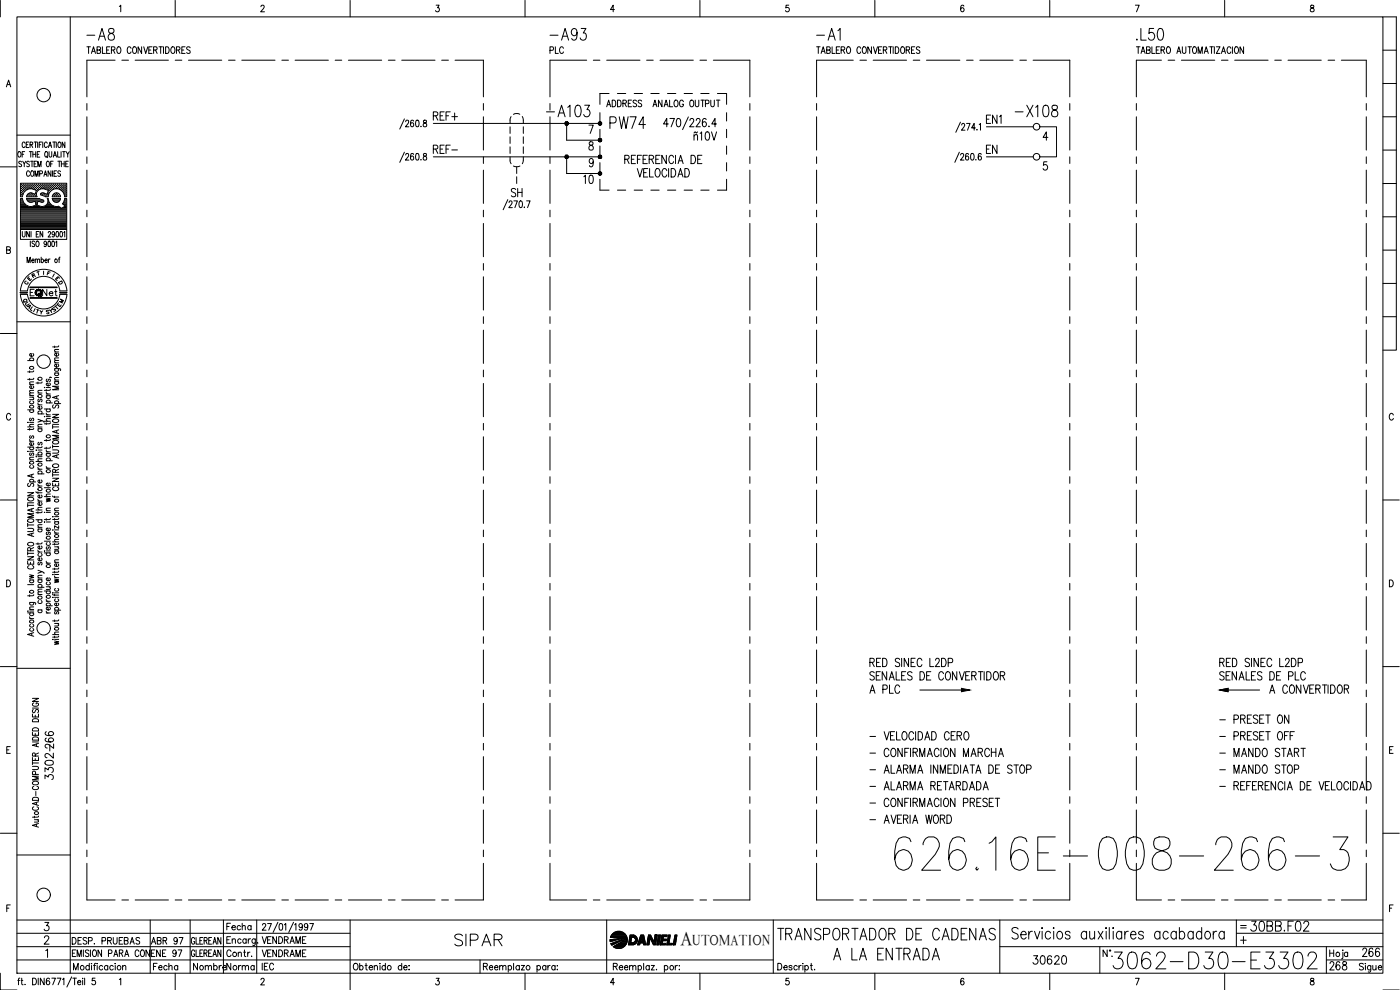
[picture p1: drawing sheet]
<svg xmlns="http://www.w3.org/2000/svg" width="420mm" height="297mm" viewBox="0 0 420 297" stroke-linecap="round" stroke-linejoin="round" font-family="sans-serif">
<defs><g id="words">
<text font-size="15.4" x="267.4" y="262.5">626.16E-008-266-3</text>
<text font-size="8.8" x="332.7" y="291.7">3062-D30-E3302</text>
<g font-size="7.1">
<text x="24.7" y="13.4">-A8</text>
<text x="163.7" y="13.4">-A93</text>
<text x="243.8" y="13.4">-A1</text>
<text x="339.7" y="13.4">.L50</text>
<text x="162.6" y="36.3">-A103</text>
<text x="181.7" y="39.9">PW74</text>
<text x="303.4" y="36.3">-X108</text>
<text x="135.1" y="285">SIPAR</text>
<text x="232.1" y="283.3">TRANSPORTADOR DE CADENAS</text>
<text x="249.1" y="289.3">A LA ENTRADA</text>
</g>
<g font-size="6.2">
<text x="173.9" y="56.4">10</text>
<text x="374.3" y="280.5">30BB.F02</text>
<text x="308.7" y="290.7">30620</text>
</g>
<text font-size="5.9" x="204.3" y="283.5">A</text>
<g font-size="5.7">
<text x="128.8" y="37.4">REF+</text>
<text x="294.9" y="38.1">EN1</text>
<text x="128.8" y="47.3">REF-</text>
<text x="207.1" y="43.4">ñ10V</text>
<text x="294.9" y="47.3">EN</text>
<text x="152.4" y="60.3">SH</text>
<text x="260" y="209.2">A PLC</text>
<text x="364.8" y="218.4">- PRESET ON</text>
<text x="16.9" y="225.8" transform="rotate(-90 16.9 225.8)">266</text>
<text x="364.8" y="228.2">- MANDO START</text>
<text x="364.8" y="233.2">- MANDO STOP</text>
<text x="16.9" y="234.9" transform="rotate(-90 16.9 234.9)">3302-</text>
<text x="260" y="238.1">- ALARMA RETARDADA</text>
<text x="397.9" y="292.1">268</text>
<text x="407.8" y="288.2">266</text>
</g>
<text font-size="5.3" x="163.7" y="17.3">PLC</text>
<g font-size="4.9">
<text x="181" y="33.2">ADDRESS</text>
<text x="11.6" y="90">Net</text>
<text x="66.7" y="280.1">Fecha</text>
<text x="44.1" y="284.3">ABR 97</text>
<text x="44.8" y="292.1">Fecha</text>
<text x="56.8" y="292.1">Nombre</text>
<text x="66.7" y="292.1">Norma</text>
<text x="77.6" y="292.1">IEC</text>
</g>
<text font-size="4.4" x="207.9" y="283.5">UTOMATION</text>
<g font-size="4">
<text x="7.1" y="85.4">E</text>
<text x="15.5" y="85.4">E</text>
<text x="16.2" y="86.4">D</text>
<text x="5.6" y="92.1">Q</text>
<text x="6.3" y="92.8">U</text>
<text x="7.1" y="93.8">A</text>
<text x="14.5" y="94.5">S</text>
<text x="15.2" y="93.8">T</text>
<text x="16.6" y="92.1">M</text>
</g>
<text font-size="3.5" x="371.1" y="279.8">=</text>
</g></defs>
<!-- layer: DCA_A3E2|CART -->
<g fill="none" stroke="#000" stroke-width=".3">
<path d="M.1 .1v5M5.1 5.1h409.9v286.9h-409.9zM21.1 5.1v286.9M35.8 1.9l.4-.3v1.9M52.6 .1v5M78.3 2l.4-.4h.3l.3 .3-.3 .7-.8 .9h1.2M105.1 .1v5M130.9 1.6h.9l-.5 .7a.6 .6 0 0 1 .5 1 .6 .6 0 0 1-1.1-.1M157.6 .1v5M184.4 2.9h-1.2l.8-1.3v1.9M210.1 .1v5M236.7 1.6h-.8l-.1 .8a.63 .63 0 0 1 1 0 .63 .63 0 0 1-.1 .9 .63 .63 0 0 1-.9-.1"/>
<path d="M262.6 .1v5M289.3 1.8l-.4-.2a1.12 1.12 0 0 0-.1 1.9 .56 .56 0 0 0 .6-.5 .56 .56 0 0 0-.5-.6 .56 .56 0 0 0-.6 .5M315 .1v5M340.7 1.6h1.2l-.8 1.9M367.5 .1v5M393.4 1.6v.6a.72 .72 0 0 1 .9 .4 .72 .72 0 0 1-.3 .9 .64 .64 0 0 1-.8-.6 .64 .64 0 0 1 .8-.6l.3-.3-.1-.4zM415 5.1h4.1v100h-4.1M415 15.1h4.1M1.9 26.1l.7-2.1 .6 2.1M2.2 25.4h.8M415 35h4.1M415 25h4.1"/>
<path d="M.1 50.1h5M5.1 40.5h16M5.6 45.6l.1-.1a.86 .86 0 0 1 .6 .8 .86 .86 0 0 1-.6 .8 1.09 1.09 0 0 1-.1-1.5zM6.2 56.9h.1M6.2 56.2h.1M6.2 55.6h.1M6.2 57.5h.1M6.2 58.2h.1M6.2 58.8h.1M6.2 59.7h.4M6.4 57.2h.2M6.4 56.5h.2"/>
<path d="M6.4 55.9h.2M6.4 55.3h.2M6.4 57.8h.2M6.4 58.4h.2M6.5 48.6l-.3-.2-.6 .2 .2 .4 .5 .3 .2 .5-.3 .2-.6-.2M6.5 55.2v.2M6.5 55.8v.2M6.5 56.5v.1M6.5 57.1v.2M6.5 57.7v.2M6.5 58.4v.1M6.6 46.3h.5"/>
<path d="M6.7 59h-.6v-4h13.9v4h-.6M6.7 56.9h.2M6.7 56.2h.2M6.7 55.6h.2M6.7 57.5h.2M6.7 58.2h.2M6.8 48.4l.5 .8 .4-.8M6.8 55.5v.2M6.8 56.2v.1M6.8 56.8v.2M6.8 57.4v.2M6.8 58.1v.1"/>
<path d="M7.1 57.2h.1M7.1 56.5h.1M7.1 55.9h.1M7.1 55.3h.1M7.1 55.2v.2M7.1 55.8v.2M7.1 56.5v.1M7.1 57.1v.2M7.3 49.2v.8M7.4 56.9h.1M7.4 56.2h.1M7.4 55.6h.1"/>
<path d="M7.4 45.5h-.8v1.6M7.5 55.5v.2M7.5 56.2v.1M7.5 56.8v.2M7.5 43a.47 .47 0 0 0-.6-.4 .47 .47 0 0 0-.3 .7v.3a.47 .47 0 0 0 .3 .7 .47 .47 0 0 0 .6-.4M7.7 56.5h.1M7.7 55.9h.1M7.7 55.3h.1M7.7 55.2v.2M7.7 55.8v.2M7.7 56.5v.1M7.9 43.4h.4"/>
<path d="M8 56.9h.1M8 56.2h.2M8 55.6h.2M8.1 55.5v.2M8.1 56.2v.1M8.1 56.8h.1M8.1 59.7h3.7M8.1 58.8h.1M8.3 56.8l-1 .8-.6 1.4M8.3 56.5h.2M8.3 55.9h.2M8.3 55.3h.2"/>
<path d="M8.3 58.4h.2M8.4 55.2v.2M8.4 55.8v.2M8.4 56.5v.1M8.4 58.4v.1M8.6 42.6h-.7v1.7h.7M8.6 56.2h.2M8.6 55.6h.2M8.6 58.8h.2M8.7 55.5v.2M8.7 56.2v.1M8.7 58.7v.2"/>
<path d="M8.8 58l-.4 .3M8.8 48.6a.41 .41 0 0 0-.6-.2 .41 .41 0 0 0 0 .7l.5 .2 .1 .5-.3 .2-.5-.2M8.8 45.5h.9M8.8 58.2h-.1M8.8 51.7a.46 .46 0 0 0-.5-.4 .46 .46 0 0 0-.3 .6l.2 .9 .4 .1 .2-.4M9 55.9h.1M9 55.3h.1M9 58.4h.1M9 43.4l.7-.1 .1-.5-.8-.2v1.7M9 56.5h.1M9 55.2v.2M9 55.8v.2"/>
<path d="M9 58.4v.1M9.2 48.4h.8M9.2 45.5v1.6M9.3 56.2h.1M9.3 55.6h.1M9.3 58.2h.1M9.3 58.8h.1M9.4 55.5v.2M9.4 56.2v.1M9.4 58.1v.1M9.4 58.7v.2M9.4 43.4l.4 .9"/>
<path d="M9.4 51.3h.2a.86 .86 0 0 1 .6 .8 .86 .86 0 0 1-.6 .8 1.09 1.09 0 0 1-.2-1.6zM9.6 48.4v1.6M9.6 56.5h.1M9.6 55.9h.1M9.6 55.3h.1M9.6 58.4h.1M9.7 55.2v.2M9.7 55.8v.2M9.7 56.5v.1M9.7 58.4v.1M9.9 46.3h.8M9.9 45.5v1.6"/>
<path d="M9.9 56.2h.2M9.9 55.6h.2M9.9 58.8h.2M9.9 56.8l1 .3-.4 1.2-1.1-.4-.6 .1M10 56.7l-.8-.1-.9 .2M10 55.5v.2M10 56.2v.1M10 58.2h.1M10 58.7v.2M10.2 42.6h.8M10.2 49.2h.5M10.2 56.5h.2"/>
<path d="M10.2 55.9h.2M10.2 55.3h.2M10.2 58.4h.2M10.3 55.2v.2M10.3 55.8v.2M10.3 56.5v.1M10.3 58.4v.1M10.5 52.9v-1.6l.5 1.6 .4-1.6v1.6M10.5 56.9h.2M10.5 56.2h.2M10.5 55.6h.2M10.5 58.8h.2"/>
<path d="M10.6 55.5v.2M10.6 56.2v.1M10.6 56.8v.1M10.6 58.7v.2M10.7 42.6v1.7M10.7 58.2h.1M10.7 45.5v1.6M10.9 56.5h.1M10.9 55.9h.1M10.9 55.3h.1M10.9 55.2v.2M10.9 55.8v.2"/>
<path d="M10.9 56.5v.1M11 57.2h.1M11 48.4h-.8v1.6h.8M11.2 46.3h.4M11.2 56.9h.1M11.2 56.2h.1M11.2 55.6h.1M11.3 55.5v.2M11.3 56.2v.1M11.3 56.8v.2M11.3 42.6v1.7M11.3 50v-1.6l.5 1.6 .5-1.6v1.6"/>
<path d="M11.5 56.5h.1M11.5 55.9h.1M11.5 55.3h.1M11.6 55.2v.2M11.6 55.8v.2M11.6 56.5v.1M11.8 43.4h.4M11.8 56.2h.2M11.8 55.6h.2M11.9 56.8a1.53 1.53 0 0 0-.8 2.2h-3.1l.3-.7M11.9 52.1h.7l.1-.7-.8-.1v1.6M11.9 55.5v.2"/>
<path d="M11.9 56.2v.1M11.9 45.5h-.7v1.6h.7M12.1 56.5h.2M12.1 55.9h.2M12.1 55.3h.2M12.2 55.2v.2M12.2 55.8v.2M12.2 56.5v.1M12.3 58.5l1.4 .5h.7M12.4 58l-.2 .3 .1 .2M12.4 56.2h.2M12.4 55.6h.2"/>
<path d="M12.4 58.2h.2M12.5 42.6h-.7v1.7M12.5 55.5v.2M12.5 56.2v.1M12.5 58.1v.1M12.8 56.5h.1M12.8 55.9h.1M12.8 55.3h.1M12.8 58.4h.1M12.8 42.6v1.7M12.8 55.2v.2M12.8 55.8v.2"/>
<path d="M12.8 56.5v.1M12.8 58.4v.1M13.1 56.2h.2M13.1 55.6h.2M13.1 58.2h.2M13.2 52.9l.4-1.6 .5 1.6M13.2 55.5v.2M13.2 56.2v.1M13.2 58.1v.1M13.2 57.9l-.8 .1M13.3 52.4h.6M13.4 56.5h.1"/>
<path d="M13.4 55.9h.1M13.4 55.3h.1M13.4 58.4h.1M13.5 55.2v.2M13.5 55.8v.2M13.5 56.5v.1M13.5 58.4v.1M13.5 56.8l1 .3-.4 1.2-.9-.4M13.6 56.7l-.8-.1-.9 .2M13.7 45.6l.1-.1a.86 .86 0 0 1 .6 .8 .86 .86 0 0 1-.6 .8 1.14 1.14 0 0 1-.1-1.5zM13.7 56.2h.2M13.7 55.6h.2"/>
<path d="M13.7 58.8h.2M13.8 55.5v.2M13.8 56.2v.1M13.8 58.7v.2M14 46.8l.3 .5M14.1 56.5h.1M14.1 55.9h.1M14.1 55.3h.1M14.1 58.4h.1M14.1 55.2v.2M14.1 55.8v.2M14.1 56.5v.1"/>
<path d="M14.1 58.4v.1M14.2 43l-.3-.4a.86 .86 0 0 0-.6 .8 .86 .86 0 0 0 .6 .9l.3-.4M14.2 48.4a.86 .86 0 0 1 .6 .8 .86 .86 0 0 1-.6 .8 1.14 1.14 0 0 1 0-1.6zM14.4 58.8h.1M14.4 56.9h.1M14.4 56.2h.1M14.4 55.6h.1M14.4 58.2h.1M14.4 59.6h-.2a1.59 1.59 0 0 1-1.3 2.3M14.4 55.5v.2M14.4 56.2v.1M14.4 56.8v.2"/>
<path d="M14.4 58.1v.1M14.4 59.5a2.77 2.77 0 0 0 3.4 2.5l.6 .5 1-.6M14.5 57.5h.1M14.5 44.3l.5-1.7 .5 1.7M14.7 57.2h.1M14.7 56.5h.1M14.7 55.9h.1M14.7 55.3h.1M14.7 57.8h.1M14.7 45.5l.1 1.4 .3 .2 .4-.2v-1.4M14.7 43.7h.6M14.7 55.2v.2"/>
<path d="M14.7 55.8v.2M14.7 56.5v.1M14.7 57.1v.2M14.7 57.7v.1M15 56.9h.2M15 56.2h.2M15 55.6h.2M15.1 55.5v.2M15.1 56.2v.1M15.1 56.8v.2M15.2 49.2h.5M15.3 51.3v1.6l-.9-1.6v1.6"/>
<path d="M15.3 56.5h.2M15.3 55.9h.2M15.3 55.3h.2M15.4 55.2v.2M15.4 55.8v.2M15.4 56.5v.1M15.6 56.2h.2M15.6 55.6h.2M15.7 59.6l2.5-.1a1.26 1.26 0 0 1-1.3 1.2 1.26 1.26 0 0 1-1.2-1.1zM15.7 56.8l-.1 .1M15.7 55.5v.2M15.7 56.2v.1"/>
<path d="M15.7 51.3v1.6M15.8 59.7h2.2M15.8 42.6h.9M16 48.4h-.8v1.6M16 56.5h.1M16 55.9h.1M16 55.3h.1M16 56.8l-1 .8-.6 1.4M16 56.8l1-.2 .9 .2M16 47.1l.5-1.6 .5 1.6M16 55.2v.2M16 55.8v.2"/>
<path d="M16 56.5v.1M16.1 58.3l-.4 .7h2.5l-.4-.7M16.1 58.4l-.1 .1M16.2 46.6h.6M16.2 52.1h.5M16.3 42.6v1.7M16.3 56.2h.1M16.3 55.6h.1M16.3 58.8h.1M16.3 55.5v.2M16.3 56.2v.1M16.3 58.7v.2"/>
<path d="M16.4 58.2h-.1M16.5 58l-.4 .3M16.5 58h.9M16.6 56.5h.1M16.6 55.9h.1M16.6 55.3h.1M16.6 58.4h.1M16.6 55.2v.2M16.6 55.8v.2M16.6 56.5v.1M16.6 58.4v.1M16.9 42.6v1.7"/>
<path d="M16.9 56.2h.2M16.9 55.6h.2M16.9 58.2h.2M16.9 58.8h.2M17 51.3h-.8v1.6h.8M17 55.5v.2M17 56.2v.1M17 58.1v.1M17 58.7v.2M17.2 55.9h.2M17.2 55.3h.2M17.2 58.4h.2"/>
<path d="M17.3 56.5h.1M17.3 55.2v.2M17.3 55.8v.2M17.3 58.4v.1M17.3 45.5v1.6h.7M17.4 48.4h.8M17.4 58l.4 .3M17.5 56.2h.2M17.5 55.6h.2M17.5 58.8h.2M17.6 42.7l.1-.1a.86 .86 0 0 1 .7 .8 .86 .86 0 0 1-.7 .9 1.09 1.09 0 0 1-.1-1.6zM17.6 55.5v.2"/>
<path d="M17.6 56.2v.1M17.6 58.7v.2M17.8 48.4v1.6M17.9 56.5h.1M17.9 55.9h.1M17.9 55.3h.1M17.9 56.8l.8 .6 .5 .9M17.9 55.2v.2M17.9 55.8v.2M17.9 56.5v.1M18.2 51.5a.41 .41 0 0 0-.7-.2 .41 .41 0 0 0 .1 .7l.4 .2a.43 .43 0 0 1 0 .6 .43 .43 0 0 1-.6-.1M18.2 56.9h.1"/>
<path d="M18.2 56.2h.1M18.2 55.6h.1M18.2 55.5v.2M18.2 56.2v.1M18.2 56.8v.2M18.3 45.5v1.6M18.4 49.2h.9M18.4 48.4v1.6M18.5 56.5h.1M18.5 55.9h.1M18.5 55.3h.1M18.5 55.2v.2"/>
<path d="M18.5 55.8v.2M18.5 56.5v.1M18.5 57.1v.1M18.6 57.2h.1M18.8 45.5h.8M18.8 56.9h.2M18.8 56.2h.2M18.8 55.6h.2M18.9 57.4l.1 .1M18.9 55.5v.2M18.9 56.2v.1M18.9 56.8v.2"/>
<path d="M19.1 57.2h.2M19.1 56.5h.2M19.1 55.9h.2M19.1 55.3h.2M19.1 57.8h.2M19.2 45.5v1.6M19.2 55.2v.2M19.2 55.8v.2M19.2 56.5v.1M19.2 57.1v.2M19.2 57.7v.2M19.2 58.3l.2 .7"/>
<path d="M19.3 48.4v1.6M19.4 59.6h.6v9.3h-13.9v-9.3h.6a2.56 2.56 0 0 0 3.3 2.2l.8-.3-.3-1.1-1.6 .3-.7-.5-.2-.7 3.8 .1 1.3 .5v.5l-.3 .1M19.4 59.5l-.2 .8M19.4 56.9h.2M19.4 56.2h.2M19.4 55.6h.2M19.4 57.5h.2M19.4 58.2h.2M19.5 42.6v1.7l-.8-1.7v1.7M19.5 58.8h.1M19.5 59.7h.4M19.5 55.5v.2"/>
<path d="M19.5 56.2v.1M19.5 56.8v.2M19.5 57.4v.2M19.5 58.1v.1M19.5 58.7v.2M19.7 49.2h.5M19.8 57.2h.1M19.8 56.5h.1M19.8 55.9h.1M19.8 55.3h.1M19.8 57.8h.1M19.8 58.4h.1"/>
<path d="M19.8 55.2v.2M19.8 55.8v.2M19.8 56.5v.1M19.8 57.1v.2M19.8 57.7v.2M19.8 58.4v.1M19.9 45.5l.4 .8 .5-.8M20.3 46.3v.8M20.5 48.4h-.8v1.6h.8M415 55.1h4.1M415 45h4.1M2 75l1-.1v-.7l-1-.2v2.1l1-.3 .1-.4-.4-.4"/>
<path d="M6.1 68.9v2.9h13.9v-2.9M6.2 64.5h13.7M6.2 64.2h13.7M6.2 63.9h13.7M6.2 63.5h13.7M6.2 63.2h13.7M6.2 62.9h13.7M6.2 62.6h12.1M6.2 62.3h11.7M6.2 62h2.3M6.2 61.6h1.6M6.2 61.3h1.3"/>
<path d="M6.2 61h1M6.2 60.7h.7M6.2 60.4h.6M6.2 60.1h.5M6.2 64.8h13.7M6.2 65.1h13.7M6.2 65.4h13.7M6.2 65.8h13.7M6.2 66.1h13.7M6.2 66.4h13.7M6.2 66.7h13.7M6.2 67h13.7"/>
<path d="M6.2 67.3h13.7M6.2 67.7h13.7M6.2 68h13.7M6.2 68.3h13.7M6.2 68.6h13.7M6.7 69.5v1.1l.4 .5 .4-.5v-1.1M8.1 78.8v-1.6l.5 1.6 .5-1.6v1.6M8.3 60.1h4.4M8.5 60.4h1.7M8.8 69.5v1.6l-.8-1.6v1.6M9.1 72.3v1.7M9.3 69.5v1.6"/>
<path d="M9.5 78.2h.7l-.1-.4a.48 .48 0 0 0-.6 .5 .48 .48 0 0 0 .6 .4l.1-.1M9.9 62h2.1M10.4 72.6l-.5-.3-.2 .6a.74 .74 0 0 1 .6 1l-.7-.1M10.6 78l.3-.3 .3 .1v1M10.6 77.7v1.1M10.6 60.4h.7M10.7 60.7h.5M10.8 61.6h.3M10.8 61h.3M10.8 61.3h.3M10.9 70.3h.4M11 72.4l.1-.1a.82 .82 0 0 1 .7 .9 .82 .82 0 0 1-.8 .7l-.2-.5z"/>
<path d="M11.2 78l.3-.3 .3 .1 .1 1M11.6 69.5h-.7v1.6h.7M11.8 60.4h1.2M12.4 60.6l-1-.2-.3 1.1 1.8 .5M12.4 77.9l.1-.1a.48 .48 0 0 1 .6 .5 .48 .48 0 0 1-.6 .4l-.1-.1M12.4 77.2v1.6M12.4 60.7h.4M12.8 69.5v1.6l-.8-1.6v1.6M13.4 62h2.8M13.5 78.2h.7l-.1-.4a.48 .48 0 0 0-.6 .5 .48 .48 0 0 0 .6 .4l.1-.1M13.9 61.6h1.6M14 72.9l-.2 .4a.46 .46 0 0 1-.6-.4 .46 .46 0 0 1 .6-.5 .84 .84 0 0 1 .3 1 .84 .84 0 0 1-.8 .5v-.1"/>
<path d="M14.2 61.3h1M14.4 61h.5M14.4 60.7h.2M14.5 69.9a.38 .38 0 0 1 .5-.4 .38 .38 0 0 1 .1 .6l-.7 1h.8M14.5 60.4h.1M14.5 72.4l.2-.1a.96 .96 0 0 1 0 1.7l-.2-.1-.1-.6zM14.5 77.7v1.1M15 77.7l-.5 .5M15.7 72.4a.81 .81 0 0 1 .8 .7 .81 .81 0 0 1-.5 .9l-.4-.3zM16 60.1h1.9M16.2 60.4h1.4M16.4 70l-.2 .4a.46 .46 0 0 1-.6-.4 .46 .46 0 0 1 .6-.5l.2 .5-.1 .8-.3 .3-.3-.2"/>
<path d="M16.7 72.7l.3-.4v1.7M17 69.5a.81 .81 0 0 1 .7 .7 .81 .81 0 0 1-.5 .9l-.2-.1-.2-.6zM17.5 77.7h.4M18 77.2l-.3 .3v1.3M18.1 69.5a.81 .81 0 0 1 .8 .7 .81 .81 0 0 1-.5 .9l-.3-.1-.2-.6zM18.5 62.6h1.4M18.7 61.1l.8 .8M19 61h.9M19 61.3h.9M19 62.3h.9M19.1 69.8l.3-.3v1.6M19.2 60.7h.7"/>
<path d="M19.3 61.6h.6M19.4 60.1h.5M19.6 62h.3M19.9 60.4l-.7-.1-.5 .9M415 75h4.1M415 65.1h4.1M5.1 96.5h16M6.1 87.3h2.1M6.1 87.3a7 7 0 0 1 7-6.5 7 7 0 0 1 7 6.5M6.1 88.3a7 7 0 0 0 7 6.5 7 7 0 0 0 7-6.5M8.2 87.3a4.9 4.9 0 0 1 4.9-4.4 4.9 4.9 0 0 1 4.9 4.4M8.2 88.3a4.9 4.9 0 0 0 4.9 4.4 4.9 4.9 0 0 0 4.9-4.4"/>
<path d="M9 86.1h8.1v.2h-8.1M9 89.3h8.1v.2h-8.1zM9.1 86.2h8M9.1 89.4h8M10.2 86.8h-1.1v2M11 92.9l.7 .2M11.4 81.6l.2 1M11.7 81.5l-.7 .1M12 93.2l.4 .5 .4-.5M12.4 93.7l-.1 .5M13.1 81.4v1M415 95h4.1"/>
<path d="M415 85h4.1M.1 100.1h5M8.3 108.2h1.8M8.9 111.3v.5M8.9 113.6v.4M8.9 119.2h1.2M8.9 118.6h1.2M8.9 115.3h1.2M9.1 108.2l-.1-.1a.55 .55 0 0 1 .5-.7 .55 .55 0 0 1 .5 .7l-.1 .1M9.8 119.2l.3 .3-.1 .4h-1.1M9.9 115.7l.1 .2a.53 .53 0 0 1-.5 .7 .53 .53 0 0 1-.4-.8l.3-.1v.9M9.9 106.1l.1 .1a.54 .54 0 0 1-.5 .7 .54 .54 0 0 1-.4-.7l.3-.1v.8"/>
<path d="M10.1 117.9h-1.1l-.1 .4 .3 .3M10.1 117.1l-1.1 .1-.1 .3 .3 .4M10.1 114.6l-1.1 .1-.1 .3 .3 .3M10.1 113.5l-.1 .3h-1.7M10.1 111.2l-.3 .4h-1.5M11.4 114.6v.6M11.4 117.9h1.2M11.6 119.7l-.2 .3 .1 .5h.3l.3-.7 .3-.1 .2 .3-.2 .6M12.6 117.1l-1.1 .1-.1 .3 .3 .4M12.6 114.6l-.1 .3h-1.7M13.4 116.3h.1M13.9 117.7l.1 .3 .4 .2"/>
<path d="M13.9 116.8v.5M13.9 118.7h1.2M13.9 118.2h1.2M13.9 116.3h1.2M14.1 118.7l-.1 .2a.56 .56 0 0 0 .5 .7 .56 .56 0 0 0 .5-.7l-.1-.2M14.1 113.7l-.2 .3 .1 .5h.3l.3-.7 .3-.1 .2 .3-.2 .5M14.9 114.9l.1 .1a.53 .53 0 0 1-.5 .8 .53 .53 0 0 1-.4-.8l.3-.1v.9M15 113.2l.5 .1M15.1 116.7l-.3 .4h-1.5M16.4 110.6h1.6l.1 .6M16.4 103.8v.5M16.4 114.5h1.2"/>
<path d="M16.4 114h1.2M16.4 111.9h1.2M16.4 108.9h1.2M16.4 105.6h1.2M16.6 114.5l-.1 .1a.56 .56 0 0 0 .5 .7 .56 .56 0 0 0 .5-.7l-.1-.1M16.6 111.9l-.1 .1a.55 .55 0 0 0 .5 .7 .55 .55 0 0 0 .5-.7l-.1-.1M16.6 110.6l-.1 .1a.55 .55 0 0 0 .5 .7 .55 .55 0 0 0 .5-.7l-.1-.1M17 118.9v.7M17.4 109.3l.1 .1a.53 .53 0 0 1-.5 .7 .53 .53 0 0 1-.4-.7l.3-.1v.8M17.4 106l.1 .2a.53 .53 0 0 1-.5 .6 .53 .53 0 0 1-.4-.7l.3-.1v.8M17.6 118.7l-1.8 .5 1.8 .6M17.6 115.9h-1.8l1.8 .5-1.8 .6h1.8"/>
<path d="M17.6 113.3l-1.1 .1-.1 .3 .3 .3M17.6 108.1l-1.1 .1-.1 .3 .3 .4M17.6 107.4h-1.1l-.1 .4 .3 .3M17.6 104.8l-1.1 .1-.1 .4 .3 .3M17.6 103.7l-.3 .4h-1.5M3.2 124.5a.63 .63 0 0 0-.8-.5 .63 .63 0 0 0-.5 .8v.5a.63 .63 0 0 0 .5 .7 .63 .63 0 0 0 .8-.5M8.3 135.4h.2zM8.3 126.7h.2zM8.3 128.1h1.8M8.3 134.1h1.8M8.3 123h1.8M8.9 131.9l.1 .3 .4 .2"/>
<path d="M8.9 128.6v.5M8.9 138h1.2M8.9 135.4h1.2M8.9 132.4h1.2M8.9 126.7h1.2M9.1 139.7a.57 .57 0 0 0 .3 .9 .57 .57 0 0 0 .7-.7l-.2-.2M9.1 135.9l-.2 .3 .1 .4h.3l.3-.6 .3-.1 .2 .3-.2 .4M9.1 134.1l-.1 .2a.55 .55 0 0 0 .5 .7 .55 .55 0 0 0 .5-.7l-.1-.2M9.1 130.8l-.2 .2 .2 .5 .5-.7h.4l.1 .5-.2 .2M9.1 125.5l-.2 .3 .1 .4h.3l.3-.7h.3l.2 .3-.2 .4M9.1 123l-.1 .1a.55 .55 0 0 0 .5 .7 .55 .55 0 0 0 .5-.7l-.1-.1M9.1 120.3a.57 .57 0 0 0 .3 1 .57 .57 0 0 0 .7-.7l-.2-.3"/>
<path d="M9.9 132.8a.57 .57 0 0 1-.3 1 .57 .57 0 0 1-.7-.7l.5-.3v.8M10.1 137.2l-1.1 .1-.1 .3 .3 .4M10.1 128.5l-.3 .3h-1.5M10.1 127.3l-1.1 .1-.1 .3 .3 .4M10.8 137h.2zM10.8 135h.2zM10.8 138.5h1.8M10.8 136.5h1.8M11.4 125.8l1.2 .4-1.2 .4M11.4 120.9l.1 .4 .4 .2M11.4 134v.5M11.4 137h1.2"/>
<path d="M11.4 135h1.2M11.4 128.6h1.2M11.4 128.1h1.2M11.4 124.2h1.8M11.4 121.5h1.2M11.6 136.5a.52 .52 0 0 1 0-.7 .52 .52 0 0 1 .8 0 .52 .52 0 0 1 0 .7M11.6 132.7l-.2 .3 .1 .4h.3l.3-.6 .3-.1 .2 .3-.2 .5M11.6 128.6a.52 .52 0 0 0 0 .8 .52 .52 0 0 0 .8 0 .52 .52 0 0 0 0-.8M11.6 124.2a.52 .52 0 0 1 0-.8 .52 .52 0 0 1 .8 0 .52 .52 0 0 1 0 .8M12.4 121.9l.1 .2a.54 .54 0 0 1-.5 .7 .54 .54 0 0 1-.4-.8l.3-.1v.9M12.6 137.7h-1.1l-.1 .4 .3 .4M12.6 134l-.3 .3h-1.5"/>
<path d="M12.6 127.3l-1.1 .1-.1 .3 .3 .4M12.6 126.2l.5 .2 .1 .3M13.3 126.4h1.8M13.3 122.7h1.8M13.4 125h.1M13.9 139.9l.2 .5 .3 .1M13.9 135l.2 .5 .3 .1M13.9 123.9l.1 .4 .4 .2M13.9 126.9v.5M13.9 131.9v.5M13.9 134.2v.5M13.9 138.2h1.8"/>
<path d="M13.9 136.1h1.2M13.9 135.6h1.2M13.9 125h1.2M13.9 124.5h1.2M13.9 120.9h1.8M14.1 138.2l-.1-.1a.56 .56 0 0 1 .5-.7 .56 .56 0 0 1 .5 .7l-.1 .1M14.1 136.1l-.1 .1a.56 .56 0 0 0 .5 .7 .56 .56 0 0 0 .5-.7l-.1-.1M14.1 122.7l-.1 .2a.52 .52 0 0 0 .6 .7 .52 .52 0 0 0 .3-.9M14.1 120.9l-.1-.1a.56 .56 0 0 1 .5-.8 .56 .56 0 0 1 .5 .8l-.1 .1M15.1 134.1l-.3 .4h-1.5M15.1 131.8l-.3 .4h-1.5M15.1 126.8l-.3 .4h-1.5"/>
<path d="M15.1 125.6l-1.1 .1-.1 .3 .3 .4M15.8 135h1.3l.5 .4-.2 .5-1.6 .1M15.8 124.3h1.8l-1.8 1h1.8M15.8 127.6v1M15.8 133.5v.9M15.8 134h1.8M15.8 128.1h1.8M15.8 127.3h1.8M15.9 139.5a.9 .9 0 0 1 1-.4 .9 .9 0 0 1 .6 .9 .9 .9 0 0 1-1 .4 .9 .9 0 0 1-.6-.9zM15.9 132.4a.9 .9 0 0 1 1-.4 .9 .9 0 0 1 .6 1 .9 .9 0 0 1-1 .3 .9 .9 0 0 1-.6-.9zM15.9 126a.9 .9 0 0 1 1-.4 .9 .9 0 0 1 .6 .9 1.05 1.05 0 0 1-1.7-.4zM16 121.5l-.2 .3 .2 .7 .5-.2 .6-.8 .5 .3-.2 .7"/>
<path d="M16.4 121.1h1.8M16.6 121.1l-.1-.2a.55 .55 0 0 1 .5-.6 .55 .55 0 0 1 .5 .6l-.1 .2M17 129.2v.7M17 136.6v.7M17.6 136.4l-1.8 .5 1.8 .6M17.6 130.6h-1.8l1.8 .6-1.8 .5h1.8M17.6 129l-1.8 .5 1.8 .6M418.2 124.5a.63 .63 0 0 0-.8-.5 .63 .63 0 0 0-.5 .8v.5a.63 .63 0 0 0 .5 .7 .63 .63 0 0 0 .8-.5M.1 150h5M8.3 158.5h1.3l.5 .4-.1 .4-.4 .2h-1.3M8.3 147.8h1.8l-1.8 1h1.8M8.3 151.1v1"/>
<path d="M8.3 157v1M8.3 157.5h1.8M8.3 151.6h1.8M8.3 150.9h1.8M8.4 155.9a.9 .9 0 0 1 1-.3 .9 .9 0 0 1 .6 .9 1.05 1.05 0 0 1-1.7-.4zM8.4 149.5a.9 .9 0 0 1 1-.4 .9 .9 0 0 1 .6 .9 .9 .9 0 0 1-1 .4 .9 .9 0 0 1-.6-.9zM8.6 145l-.3 .4 .3 .6 .4-.2 .3-.7 .6-.1 .2 .4-.2 .6M8.9 144.6h1.8M9.1 144.6l-.1-.1a.55 .55 0 0 1 .5-.7 .55 .55 0 0 1 .5 .7l-.1 .1M9.5 142.4v.7M9.5 152.7v.7M10.1 159.9l-1.8 .5 1.8 .6"/>
<path d="M10.1 154.1h-1.8l1.8 .6-1.8 .5h1.8M10.1 152.5l-1.8 .6 1.8 .5M10.1 142.2l-1.8 .6 1.8 .5M10.8 147.5l.3 .4h1.5M10.8 155.9h1.8M10.8 153h1.8M11.4 149.8l.1 .3 .4 .3M11.4 145.2l.1 .4 .4 .2M11.4 140.2l.1 .4 .4 .2M11.4 147.6v.5M11.4 153.5v.5M11.4 158.7h1.2"/>
<path d="M11.4 158.2h1.2M11.4 150.4h1.2M11.4 145.8h1.2M11.4 142.2h1.8M11.4 140.8h1.2M11.6 158.7a.58 .58 0 0 0 .3 1 .58 .58 0 0 0 .7-.7l-.2-.3M11.6 155.9a.52 .52 0 0 0 0 .8 .52 .52 0 0 0 .8 0 .52 .52 0 0 0 0-.8M11.6 142.2a.52 .52 0 0 1 0-.8 .52 .52 0 0 1 .8 0 .52 .52 0 0 1 0 .8M12.4 150.8a.53 .53 0 0 1 0 .7 .53 .53 0 0 1-.7 .1 .53 .53 0 0 1-.1-.7l.3-.1v.9M12.4 148.5a.52 .52 0 0 1-.1 .7 .52 .52 0 0 1-.7 .1 .52 .52 0 0 1 0-.7l.3-.1v.9M12.4 144a.53 .53 0 0 1 0 .7 .53 .53 0 0 1-.7 .1 .53 .53 0 0 1-.1-.7l.3-.1v.9M12.6 157.4l-1.1 .1-.1 .3 .3 .4"/>
<path d="M12.6 153.5l-.1 .3h-1.7M12.6 152.2l-1.1 .1-.1 .4 .3 .3M13.3 149h1.8M13.3 146.3h1.8M13.4 156.7h.1M13.4 153.8h.1M13.9 149.4l1.2 .3-1.2 .3 1.2 .3-1.2 .3M13.9 156.6h1.2M13.9 155.6v.5M13.9 153.7h1.2M13.9 153.2h1.2M13.9 140.5h1.2"/>
<path d="M14.1 159.7l-.2 .3 .2 .5 .5-.7h.4l.1 .4-.2 .3M14.9 158.4l.1 .2a.54 .54 0 0 1-.5 .7 .54 .54 0 0 1-.4-.8l.3-.1v.9M14.9 144.9l.1 .2a.53 .53 0 0 1-.5 .7 .53 .53 0 0 1-.4-.8l.3-.1v.9M15.1 155.6l-.3 .3h-1.5M15.1 152.5h-1.1l-.1 .4 .3 .3M15.1 148.2l-1.1 .1-.1 .4 .3 .3M15.8 159h.2zM15.8 155h.2zM15.8 148.8l.3 .3h1.5M15.8 144.9v.9h1.8v-.9M15.8 143.5h1.8l-1.8 1h1.8M15.8 142.5h1.8"/>
<path d="M15.8 142v.9M16.2 146.2a.54 .54 0 0 0-.4 .6 .54 .54 0 0 0 .7 .4h.4a.54 .54 0 0 0 .7-.4 .54 .54 0 0 0-.4-.6M16.4 159.4l.1 .4 .4 .2M16.4 153.2h1.2M16.4 148.9v.4M16.4 155.6v.5M16.4 160h1.2M16.4 159h1.2M16.4 156.5h1.2M16.4 155h1.2M16.6 156.5l-.1 .2a.55 .55 0 0 0 .5 .6 .55 .55 0 0 0 .5-.6l-.1-.2M16.6 141.7v-.8l-.6-.1-.2 .9h1.8"/>
<path d="M16.6 145.2v.6M17.6 157.8v.7l-1.2-.7v.7M17.6 155.5l-.3 .4h-1.5M17.6 152.5l-1.1 .1-.1 .3 .3 .3M17.6 140.8l-1 .5M415 150h4.9M2 174a1.03 1.03 0 0 1 1.2 1 1.03 1.03 0 0 1-1.2 1.1zM8.3 168.4v.9h1.8v-.9M8.3 167h1.8l-1.8 1h1.8M8.3 175.4h1.8M8.3 166h1.8M8.3 165.5v1"/>
<path d="M8.4 163a1.06 1.06 0 0 1 1.7 .4 1.01 1.01 0 0 1-1 .4 1.01 1.01 0 0 1-.8-.7zM8.7 169.7a.53 .53 0 0 0-.4 .6 .53 .53 0 0 0 .7 .4h.4a.53 .53 0 0 0 .7-.3 .53 .53 0 0 0-.4-.7M8.9 172.5l1.2 .2-1.2 .3 1.2 .3-1.2 .3M8.9 178.5v.5M8.9 174h1.2M9.1 174l-.1 .1a.53 .53 0 0 0 .5 .8 .53 .53 0 0 0 .4-.9M9.1 165.3v-.9h-.7l-.1 .9h1.8M9.1 168.7v.6M9.5 160.1v.7M10.1 178.4l-.3 .4h-1.5M10.1 164.3l-1 .5M11.4 171.1l1.2 .4-1.2 .5"/>
<path d="M11.4 165l.1 .4 .4 .2M11.4 178.4h1.2M11.4 176.2h1.8M11.4 173.9h1.2M11.4 173.4h1.2M11.4 165.6h1.2M11.4 162.9v.5M11.6 176.2a.52 .52 0 0 1 0-.7 .52 .52 0 0 1 .8 0 .52 .52 0 0 1 0 .7M11.6 173.9a.52 .52 0 0 0 0 .8 .52 .52 0 0 0 .8 0 .52 .52 0 0 0 0-.8M11.6 168.7l-.2 .3 .1 .4h.3l.3-.6 .3-.1 .2 .3-.2 .5M11.6 166.1a.52 .52 0 0 0 0 .7 .52 .52 0 0 0 .8 0 .52 .52 0 0 0 0-.7M12.4 167.4a.53 .53 0 0 1 0 .7 .53 .53 0 0 1-.7 .1 .53 .53 0 0 1-.1-.7l.3-.1v.9"/>
<path d="M12.4 163.8a.53 .53 0 0 1 0 .7 .53 .53 0 0 1-.7 .1 .53 .53 0 0 1-.1-.7l.3-.1v.9M12.6 177.6l-1.1 .1-.1 .3 .3 .4M12.6 176.8l-1.1 .1-.1 .3 .3 .4M12.6 172.6l-1.1 .1-.1 .4 .3 .3M12.6 171.5l.6 .3v.3M12.6 162.8l-.3 .4h-1.5M13.3 165.3h.2zM13.3 177.3h1.8M13.3 165.9h1.8M13.3 162.4h1.8M13.9 179.9l.1 .3 .4 .2M13.9 168.4l.1 .4 .4 .2"/>
<path d="M13.9 176.1h1.2M13.9 169h1.2M13.9 165.3h1.2M14.1 177.3l-.1 .2a.52 .52 0 0 0 .6 .7 .52 .52 0 0 0 .3-.9M14.1 174.7l-.1 .1a.55 .55 0 0 0 .5 .7 .55 .55 0 0 0 .5-.7l-.1-.1M14.1 165.9l-.1 .1a.56 .56 0 0 0 .5 .7 .56 .56 0 0 0 .5-.7l-.1-.1M14.1 164.1l-.2 .2 .2 .5 .5-.7h.4l.1 .4-.2 .3M14.1 162.8l-.1 .1a.56 .56 0 0 0 .5 .8 .56 .56 0 0 0 .5-.8l-.1-.1M14.8 176.1l.3 .3-.1 .4-1.1 .1M14.9 173.4a.54 .54 0 0 1 0 .8 .54 .54 0 0 1-.8 0l-.2-.5 .5-.3v.8M15.8 179.2h.2zM15.8 178.2l.3 .3h1.5"/>
<path d="M15.8 177.9h.2zM15.8 172.4h.2zM15.8 162.6h1.8M16.4 173.8l1.2 .2-1.2 .3 1.2 .3-1.2 .2M16.4 172.8l.1 .3 .4 .2M16.4 165.3h1.2M16.4 163.1v.4M16.4 170.5v.4M16.4 171.4v.5M16.4 178.3v.5M16.4 179.2h1.2M16.4 177.9h1.2"/>
<path d="M16.4 173.3h1.2M16.4 172.4h1.2M16.4 168.7h1.2M16.4 164.1h1.2M16.6 179.7l-.1 .2a.55 .55 0 0 0 .5 .6 .55 .55 0 0 0 .5-.6l-.1-.2M16.6 176.6l-.1 .1a.55 .55 0 0 0 .5 .7 .55 .55 0 0 0 .5-.7l-.1-.1M16.6 165.3l-.1 .2a.55 .55 0 0 0 .5 .6 .55 .55 0 0 0 .5-.6l-.1-.2M17.3 164.1l.3 .3-.1 .3-1.1 .1M17.4 169.1a.53 .53 0 0 1 0 .8 .53 .53 0 0 1-.8 0l-.2-.5 .5-.3v.9M17.6 171.4l-.3 .3h-1.5M17.6 170.4l-.1 .3h-1.7M17.6 168h-1.1l-.1 .4 .3 .3"/>
<path d="M17.6 163l-.1 .3h-1.7M17.6 161.8l-1.1 .1-.1 .3 .3 .4M417 174a1.03 1.03 0 0 1 1.2 1 1.03 1.03 0 0 1-1.2 1.1zM8.3 183.3h.2zM8.3 183.9h1.8M8.9 185.1l.1 .3 .4 .2M8.9 180.7l1.6 .1 .1 .5M8.9 185.6h1.2M8.9 183.3h1.2M8.9 182.9h1.2M9.1 188.6l-.1 .1a.55 .55 0 0 0 .5 .7 .55 .55 0 0 0 .5-.7l-.1-.1M9.1 187.3l-.1 .2a.52 .52 0 0 0 .6 .7 .52 .52 0 0 0 .3-.9"/>
<path d="M9.1 183.9l-.1 .2a.52 .52 0 0 0 .6 .6 .52 .52 0 0 0 .3-.8M9.1 180.7a.57 .57 0 0 0 .3 1 .57 .57 0 0 0 .7-.7l-.2-.3M9.5 190v.7M10.1 189.8l-1.8 .6 1.8 .5M10.1 182.1l-1.1 .1-.1 .3 .3 .4M11.4 183h1.2M11.6 183a.57 .57 0 0 0 .3 .9 .57 .57 0 0 0 .7-.6l-.2-.3M11.6 180.2a.52 .52 0 0 0 0 .7 .52 .52 0 0 0 .8 0 .52 .52 0 0 0 0-.7M13.9 183.4l.2 .5h.3M13.9 183.9h1.2M13.9 181.8h1.8M13.9 180.4h1.2"/>
<path d="M14.1 181.8l-.1-.2a.56 .56 0 0 1 .5-.7 .56 .56 0 0 1 .5 .7l-.1 .2M14.9 182.2l.1 .1a.53 .53 0 0 1-.5 .7 .53 .53 0 0 1-.4-.7l.3-.1v.8M15.8 191.8h.2zM15.8 190.4h1.8M16.4 192.3l1.2 .3-1.2 .3 1.2 .3-1.2 .2M16.4 191.8h1.2M16.4 186v.5M16.4 190.9v.5M16.4 187.1h1.2M16.4 183.1h1.8M16.6 183.5l-.2 .3 .2 .4h.2l.3-.7h.4l.1 .5-.2 .2M16.6 183.1l-.1-.1a.56 .56 0 0 1 .5-.8 .56 .56 0 0 1 .5 .8l-.1 .1"/>
<path d="M17.3 187.1l.3 .3-.1 .3-1.1 .1M17.4 181l.1 .1a.53 .53 0 0 1-.5 .7 .53 .53 0 0 1-.4-.8h.3v.8M17.6 190.8l-.3 .4h-1.5M17.6 189.6l-1.1 .1-.1 .4 .3 .3M17.6 186l-.3 .3h-1.5M.1 200h5M5.1 200.5h16M415 200h4.9M2 225h.7M3.1 224h-1.1v2h1.1M417 225h.7M418.1 224h-1.1v2h1.1"/>
<path d="M.1 250h5M5.1 256.5h16M415 250h4.9M2 272.5h.7M3.1 271.5h-1.1v2M5.1 276h409.9M45.1 276v16M57.1 276v16M67.1 276v16M77 276v16M105.1 276v21M182.1 276v16"/>
<path d="M184.1 279.9h3.1M184.4 279.8h2.5M184.6 279.6h2.1M185 279.5h1.3M232.1 276v16M300.1 276v16M371.1 276v8M417 272.5h.7M418.1 271.5h-1.1v2M.1 292v5h5M5.1 280h100M5.1 284h100"/>
<path d="M5.1 288h227M5.3 294.2h.6M6 293.5l-.4 .1-.1 .3v1.6M6.3 294.2h.6M6.5 293.5v1.6l.1 .3 .3 .1M7.5 295.3l.1 .1M9.8 293.5a1.01 1.01 0 0 1 1.1 1 1.01 1.01 0 0 1-1.1 1zM11.5 293.5v2M13.3 293.5v2l-1.2-2v2M14.9 293.8l-.5-.3a1.11 1.11 0 0 0-.6 1 1.11 1.11 0 0 0 .7 1 .57 .57 0 0 0 .4-.9 .57 .57 0 0 0-.9-.1l-.1 .3M15.5 293.5h1.1l-.8 2M17.1 293.5h1.2l-.9 2"/>
<path d="M18.8 293.9l.4-.4v2M21.5 293.1l-1.4 3M21.8 293.5h1.1M22.4 293.5v2M23.3 294.7h1v-.2a.53 .53 0 0 0-.7-.3 .53 .53 0 0 0-.3 .7l.4 .6 .6-.3M24.8 293.5v.2zM24.8 294.2v1.3M25.4 293.5v2M28.5 293.5h-.8l-.1 .8a.63 .63 0 0 1 1 .1 .63 .63 0 0 1-.1 .9 .63 .63 0 0 1-.9-.2M35.8 293.9l.4-.4v2M52.6 292v5M78.3 294l.4-.5h.3l.3 .4-.3 .7-.8 .9h1.2"/>
<path d="M130.9 293.5h.9l-.5 .8a.6 .6 0 0 1 .5 .9 .6 .6 0 0 1-1.1-.1M144.1 288v4M157.6 292v5M183 282l3.1-.5 .1 .2-3.1 .9M183 282.2h1.4M183 282.1h1.9M183.1 282.5h.3M183.1 282.3h.8M183.1 281.9v.6M183.2 281.9h2.2M183.2 281.1h4.9M183.3 281h4.7"/>
<path d="M183.3 283.1l.3 .5M183.3 280.9h4.7M183.4 283.3h.9M183.4 280.7h4.5M183.5 283.4h.5M183.5 280.6h4.3M183.6 283.5h.2M183.6 280.4h4.1M183.6 283h1.3M183.7 280.3h3.9M183.9 280.2h3.6M184 280.1h3.3"/>
<path d="M184 282.9h1.2M184.1 281.8h1.8M184.1 284h3.3M184.3 284.2h2.7M184.4 282.7h1.1M184.4 294.8h-1.2l.8-1.3v2M184.4 283.8h3.1M184.5 284.4h2.3M184.6 283.2h-1.3l3.2-1.2 .2 .1-3.1 1.5M184.7 283.7h3M184.7 282.6h1M184.8 284.5h1.7"/>
<path d="M184.9 283.5h2.8M185.1 282.5h.9M185.1 283.4h2.8M185.2 281.7h1M185.3 283.3h2.6M185.5 282.3h.8M185.6 283.2h2.4M185.8 282.2h.8M185.8 283h2.2M186 281.4h.8M186.1 282.9h2M186.2 282.1h.4"/>
<path d="M186.3 282.7h1.9M186.4 281.7l1.1-.1-1 .3zM186.4 281.8h.4M186.5 282.6h1.7M186.6 281.7h.6M186.8 282.5h1.4M186.8 282.2h1.5M186.9 282.3h1.4M186.9 282.1h1.4M187 281.4h.4M187.1 281.5h.2M187.2 281.9h1.1"/>
<path d="M187.5 281.8h.8M187.7 281.5h.5M187.8 281.7h.4M188.1 281.4h.1M188.1 281.2l-2 .3-.2-.2h-2.7l4.7-.1M188.2 281.2a2.6 2.6 0 0 0-2.5-1.8 2.6 2.6 0 0 0-2.5 1.8M188.2 281.4l-1.4 .8 .2 .1-3 1.7 3.2 .1M188.2 281.3a2.6 2.6 0 0 1-1.1 2.9 2.6 2.6 0 0 1-3-.2M188.6 283.4h1.8M188.6 283.2h2.2M188.6 283.3h2M188.7 283h2.2"/>
<path d="M188.7 282.7h.6M188.7 282.9h2.4M188.8 282.6h.5M188.8 282.5h.6M188.8 282.3h.6M188.8 282.2h.6M188.8 282.1h.6M188.8 281.9h.6M188.9 281.8h.6M188.9 281.7h.6M188.9 281.5h.6M188.9 281.4h.6"/>
<path d="M189 281.2h1.1M189 281.1h2M189 281h1.9M189 280.9h1.8M189.1 280.7h1.4M189.1 280.6h1.2M190.1 280.5h-1l-.5 3h1.5M190.1 281.2a.78 .78 0 0 1 .6 .8 .78 .78 0 0 1-.6 .8h-.8l.3-1.6M190.1 280.5a1.5 1.5 0 0 1 1.2 1.5 1.5 1.5 0 0 1-1.2 1.5M190.2 281.2h.9M190.3 282.7h.8M190.4 281.4h.8"/>
<path d="M190.5 282.6h.7M190.5 281.5h.7M190.6 282.5h.6M190.6 281.7h.7M190.7 282.3h.6M190.7 282.2h.6M190.7 282.1h.6M190.7 281.9h.6M190.7 281.8h.6M191.3 283.4h.7M191.4 283.3h.6M191.4 283.2h.7"/>
<path d="M191.5 283h.6M191.5 282.9h2.2M191.6 282.7h2M191.6 282.6h2M191.6 282.5h2M191.7 282.3h.6M191.8 282.2h.6M191.8 282.1h.6M191.9 281.9h.5M191.9 281.8h.6M191.9 281.7h.6M192 281.5h.6"/>
<path d="M192 281.4h.7M192.1 281.2h1.2M192.1 281.1h1.2M192.2 281h1.1M192.2 280.9h1.1M192.2 280.7h1M192.3 280.6h.9M192.3 280.5h.9l.6 3h-.6l-.2-.6h-.8l-.3 .6h-.6zM192.7 281.2l.3 1.2h-.7zM192.7 281.5h.7M192.7 281.4h.6M192.8 281.7h.6"/>
<path d="M192.8 281.9h.7M192.8 281.8h.6M192.9 282.1h.6M192.9 282.3h.6M192.9 282.2h.6M193.1 283h.6M193.1 283.2h.6M193.1 283.3h.7M193.2 283.4h.6M194.1 283.4h.7M194.2 283.2h.6M194.2 283.3h.6"/>
<path d="M194.2 282.9h.7M194.2 283h.6M194.3 282.7h.6M194.3 282.6h.6M194.3 282.5h.6M194.4 282.3h.5M194.4 282.2h.6M194.4 282.1h.6M194.4 281.9h.6M194.4 281.8h.6M194.4 281.7h.7M194.5 281.5h.6"/>
<path d="M194.5 281.4h1.2M194.5 281.2h1.1M194.5 281.1h1M194.6 281h.9M194.6 280.9h.8M194.6 280.7h.7M194.6 280.6h.7M194.6 280.5l-.5 3M195.2 281.5h.5M195.2 281.7h.6M195.3 281.8h.5M195.4 281.9h.5"/>
<path d="M195.5 282.1h.5M195.5 282.2h.5M195.6 282.3h.5M195.6 282.5h.6M195.7 282.6h1.2M195.7 282.7h1.1M195.8 282.9h1M195.9 283h.9M196 283.2h.8M196 283.3h.8M196.1 283.4h.7M196.3 282.5h.6"/>
<path d="M196.3 282.3h.6M196.3 282.2h.7M196.3 282.1h.7M196.4 281.9h.6M196.4 281.8h.6M196.4 281.7h.7M196.5 281.5h.6M196.5 281.4h.6M196.5 281.2h.6M196.5 281.1h.6M196.6 281h.5M196.6 280.9h.6"/>
<path d="M196.6 280.5l-.3 2.1-1.1-2.1h-.6l-.5 3h.7l.3-2.1 1 2.1h.6l.5-3h-.6h.6M196.6 280.7h.6M196.6 280.6h.6M197.1 283.3h.7M197.1 283.4h.7M197.2 283.2h.6M197.2 282.9h.7M197.2 283h.6M197.3 282.7h.6M197.3 282.6h.6M197.3 282.5h.6M197.3 282.3h.7"/>
<path d="M197.4 282.2h.6M197.4 282.1h.6M197.4 281.9h.6M197.4 281.8h.6M197.4 281.7h.6M197.4 281.5h.7M197.5 281.2h.6M197.5 281.4h.6M197.5 281.1h.7M197.5 281h.7M197.6 280.9h.6M197.6 280.5h.6l-.5 3h-.6z"/>
<path d="M197.6 280.7h.6M197.6 280.6h.6M198.2 283.3h1.6M198.2 283.4h1.6M198.2 283h.6M198.2 283.2h1.6M198.2 282.7h.6M198.2 282.9h.6M198.3 282.6h.5M198.3 282.5h.6M198.3 282.3h.6M198.4 282.2h1.6"/>
<path d="M198.4 282.1h1.6M198.4 281.9h1.6M198.4 281.8h1.6M198.5 281.7h.5M198.5 281.5h.5M198.5 281.2h.6M198.5 281.4h.6M198.5 281.1h.6M198.5 281h1.7M198.6 280.9h1.6M198.6 280.7h1.6M198.6 280.5h1.6v.5h-1.1l-.1 .8h1l-.1 .5h-1l-.1 .7h1l-.1 .5h-1.6z"/>
<path d="M198.6 280.6h1.6M200.2 283.3h1.6M200.2 283.4h1.6M200.2 283h.5M200.2 283.2h1.6M200.2 282.7h.6M200.2 282.9h.6M200.3 282.6h.5M200.3 282.5h.6M200.3 282.3h.6M200.3 282.2h.6M200.4 282.1h.5"/>
<path d="M200.4 281.9h.6M200.4 281.8h.6M200.4 281.7h.6M200.4 281.5h.6M200.5 281.2h.5M200.5 281.4h.5M200.5 281.1h.6M200.5 281h.6M200.6 280.9h.5M200.6 280.7h.5M200.6 280.5h.6l-.5 2.5h1.1l-.1 .5h-1.6zM200.6 280.6h.6"/>
<path d="M202.1 283.4h.6M202.1 283.3h.6M202.1 283h.7M202.1 283.2h.6M202.2 282.7h.6M202.2 282.9h.6M202.2 282.6h.6M202.2 282.5h.7M202.3 282.3h.6M202.3 282.2h.6M202.3 282.1h.6M202.3 281.9h.6"/>
<path d="M202.4 281.8h.5M202.4 281.7h.6M202.4 281.5h.6M202.4 281.4h.6M202.4 281.2h.7M202.4 281.1h.7M202.5 281h.6M202.5 280.9h.6M202.5 280.7h.7M202.6 280.5h.6l-.5 3h-.6zM202.6 280.6h.6M210.1 292v5"/>
<path d="M236.7 293.5h-.8l-.1 .9a.63 .63 0 0 1 1 0 .63 .63 0 0 1-.1 .9 .63 .63 0 0 1-.9-.2M262.6 292v5M289.3 293.8l-.4-.3a1.12 1.12 0 0 0-.1 2 .56 .56 0 0 0 .6-.5 .56 .56 0 0 0-.5-.6 .56 .56 0 0 0-.6 .4M300.1 284h114.9M315 292v5M340.7 293.5h1.2l-.8 2M367.5 292v5M371.1 280h43.9M393.4 293.6v.6a.72 .72 0 0 1 .9 .4 .72 .72 0 0 1-.3 .9 .64 .64 0 0 1-.8-.7 .64 .64 0 0 1 .8-.5l.3-.3-.1-.4zM398.1 288h16.9M415 297h4.9"/>
<circle cx="13.1" cy="28.5" r="2.01"/>
<circle cx="16.8" cy="78.2" r=".49"/>
<circle cx="9.4" cy="110.3" r=".57"/>
<circle cx="12" cy="113.7" r=".57"/>
<circle cx="12" cy="118.8" r=".57"/>
<circle cx="13.1" cy="108.5" r="2.01"/>
<circle cx="9.4" cy="138.8" r=".56"/>
<circle cx="9.4" cy="122" r=".56"/>
<circle cx="12" cy="139.4" r=".57"/>
<circle cx="14.4" cy="130.9" r=".56"/>
<circle cx="12" cy="146.7" r=".57"/>
<circle cx="14.4" cy="141.4" r=".57"/>
<circle cx="14.4" cy="147.2" r=".56"/>
<circle cx="16.9" cy="154.1" r=".56"/>
<circle cx="16.9" cy="150.2" r=".57"/>
<circle cx="9.4" cy="177.6" r=".56"/>
<circle cx="12" cy="179.3" r=".57"/>
<circle cx="14.4" cy="179.1" r=".56"/>
<circle cx="14.4" cy="169.8" r=".57"/>
<circle cx="14.4" cy="161.3" r=".57"/>
<circle cx="16.9" cy="160.8" r=".57"/>
<circle cx="9.4" cy="186.5" r=".57"/>
<circle cx="13.1" cy="188.5" r="2.01"/>
<circle cx="16.9" cy="188.7" r=".56"/>
<circle cx="13.1" cy="268.5" r="2.01"/>
</g>
<!-- layer: DCA_A3E2|CART-ES -->
<g fill="none" stroke="#000" stroke-width=".3">
<path d="M22.1 291v-2l.6 2 .8-2v2M26.8 290a.6 .6 0 0 0-.9-.1 .6 .6 0 0 0 0 .9 .6 .6 0 0 0 .9-.1M26.8 289v2M27.5 289v.2zM27.5 289.7v1.3M28.1 289.7h.6M28.7 289l-.3 .1-.1 .3v1.6M29.2 289v.2zM29.2 289.7v1.3M30.8 290a.6 .6 0 0 0-.9-.1 .6 .6 0 0 0 0 .9 .6 .6 0 0 0 .9-.1M32.3 290a.58 .58 0 0 0-.8-.1 .58 .58 0 0 0 0 .9 .58 .58 0 0 0 .8-.1M32.3 289.7v1.3"/>
<path d="M34 290a.6 .6 0 0 0-.9-.1 .6 .6 0 0 0 0 .9 .6 .6 0 0 0 .9-.1M34.6 289v.2zM34.6 289.7v1.3M36.8 290.1l.5-.4 .4 .1 .1 1.2M36.8 289.7v1.3M68.1 282h.6M69.2 281h-1.1v2h1.1M69.3 285.5a.65 .65 0 0 0-.7-.5 .65 .65 0 0 0-.5 .8v.4a.65 .65 0 0 0 .5 .8 .65 .65 0 0 0 .7-.5M69.7 282.1l.4-.4 .5 .1 .1 1.2M69.7 281.7v1.3M71.5 286.1l.4-.4 .4 .1 .1 1.2M71.5 285.7v1.3"/>
<path d="M72.3 282a.58 .58 0 0 0-.8-.1 .58 .58 0 0 0 0 .9 .58 .58 0 0 0 .8-.1M73.1 285.7h.6M73.4 285v1.6v.3l.4 .1M73.9 282a.58 .58 0 0 0-.9-.1 .58 .58 0 0 0 0 .9 .58 .58 0 0 0 .9-.1M73.9 281.7v1.3M74.3 285.7v1.3M74.5 281.7v1.3M75 285.7l-.4 .1-.3 .4M75.2 281.7l-.4 .1-.3 .5M76.6 281.7l-.1 1.8-.2 .2-.4-.1M76.6 282a.58 .58 0 0 0-.8-.1 .58 .58 0 0 0 0 .9 .58 .58 0 0 0 .8-.1M77.3 282.8l.1 .1"/>
<path d="M106.2 289.3l.4-.3a1 1 0 0 1 .9 1 1 1 0 0 1-.9 1l-.6-.7zM107.9 290a.58 .58 0 0 1 .9-.1 .58 .58 0 0 1 0 .9 .58 .58 0 0 1-.9-.1M107.9 289v2M109.6 289.7h.6M109.9 289v1.6v.3l.4 .1M110.8 290.3h1l-.1-.4a.58 .58 0 0 0-.8 .1 .58 .58 0 0 0 .1 .8 .58 .58 0 0 0 .8-.1M112.3 290.1l.4-.4 .5 .1 .1 1.2M112.3 289.7v1.3M114 289v.2zM114 289.7v1.3M115.7 290a.58 .58 0 0 0-.9-.1 .58 .58 0 0 0 0 .9 .58 .58 0 0 0 .9-.1M115.7 289v2"/>
<path d="M120.6 290a.6 .6 0 0 0-.9-.1 .6 .6 0 0 0 0 .9 .6 .6 0 0 0 .9-.1M120.6 289v2M121.2 290.3h1l-.1-.4a.58 .58 0 0 0-.8 .1 .58 .58 0 0 0 .1 .8 .58 .58 0 0 0 .8-.1M122.8 289.7v.2zM122.8 290.8v.2zM145.1 290l1-.1 .1-.7-1.1-.2v2M145.7 290l.6 1M146.9 290.3h1l-.1-.4a.58 .58 0 0 0-.8 .1 .58 .58 0 0 0 .1 .8 .58 .58 0 0 0 .8-.1M148.4 290.3h1v-.4a.58 .58 0 0 0-.9 .1 .58 .58 0 0 0 .1 .8 .58 .58 0 0 0 .8-.1M149.9 290.1l.5-.4 .4 .1 .1 1.2M149.9 289.7v1.3M150.9 290.1l.4-.4 .5 .1v1.2"/>
<path d="M152.5 290a.58 .58 0 0 1 .9-.1 .58 .58 0 0 1 0 .9 .58 .58 0 0 1-.9-.1M152.5 289.7v2M154.1 289v2M155.9 290a.6 .6 0 0 0-.9-.1 .6 .6 0 0 0 0 .9 .6 .6 0 0 0 .9-.1M155.9 289.7v1.3M156.5 289.7h.9l-.9 1.3h.9M161.2 290a.6 .6 0 0 1 .8-.1 .6 .6 0 0 1 0 .9 .6 .6 0 0 1-.8-.1M161.2 289.7v2M163.8 290a.58 .58 0 0 0-.8-.1 .58 .58 0 0 0 0 .9 .58 .58 0 0 0 .8-.1M163.8 289.7v1.3M164.4 289.7v1.3M165.1 289.7l-.4 .1-.3 .5"/>
<path d="M166.6 290a.58 .58 0 0 0-.9-.1 .58 .58 0 0 0 0 .9 .58 .58 0 0 0 .9-.1M166.6 289.7v1.3M167.3 289.7v.2zM167.3 290.8v.2zM184.1 290l1-.1 .1-.7-1.1-.2v2M184.7 290l.6 1M185.8 290.3h1.1l-.1-.4a.6 .6 0 0 0-.8 .1 .6 .6 0 0 0 .1 .8 .6 .6 0 0 0 .8-.1M187.4 290.3h1l-.1-.4a.58 .58 0 0 0-.8 .1 .58 .58 0 0 0 .1 .8 .58 .58 0 0 0 .8-.1M188.9 290.1l.5-.4 .4 .1 .1 1.2M188.9 289.7v1.3M189.9 290.1l.4-.4 .5 .1v1.2M191.5 290a.58 .58 0 0 1 .9-.1 .58 .58 0 0 1 0 .9 .58 .58 0 0 1-.9-.1"/>
<path d="M191.5 289.7v2M193.2 289v2M194.9 290a.58 .58 0 0 0-.9-.1 .58 .58 0 0 0 0 .9 .58 .58 0 0 0 .9-.1M194.9 289.7v1.3M195.5 289.7h.9l-.9 1.3h.9M197 290.8l.1 .1M199.4 290a.6 .6 0 0 1 .9-.1 .6 .6 0 0 1 0 .9 .6 .6 0 0 1-.9-.1M199.4 289.7v2M202.6 289.7v1.3M203.3 289.7l-.4 .1-.3 .5M203.9 289.7v.2zM203.9 290.8v.2z"/>
<path d="M400.3 285v2M403 285v.2zM409.2 289.3l-.5-.3-.7 .3 .1 .5 1.1 .6v.3l-.5 .3-.7-.3M409.8 289.7v1.3M411.4 289.7l-.1 1.8-.2 .2-.5-.1M411.4 290a.58 .58 0 0 0-.8-.1 .58 .58 0 0 0 0 .9 .58 .58 0 0 0 .8-.1M412 289.7l.1 1.2 .4 .1 .5-.4M413 289.7v1.3M413.6 290.3h1.1l-.1-.4a.58 .58 0 0 0-.8 .1 .58 .58 0 0 0 0 .8 .58 .58 0 0 0 .9-.1"/>
<circle cx="24.7" cy="290.3" r=".64"/>
<circle cx="35.7" cy="290.3" r=".64"/>
<circle cx="70.4" cy="286.3" r=".65"/>
<circle cx="116.8" cy="290.3" r=".65"/>
<circle cx="158.5" cy="290.3" r=".65"/>
<circle cx="201.6" cy="290.3" r=".64"/>
</g>
<!-- layer: CART -->
<g fill="none" stroke="#000" stroke-width=".3">
<path d="M9.7 219.7v.9h1.9M9.7 214.2v.9h1.9v-.9M9.7 209.5h1.9l-1.9 1h1.9M9.7 212.5h1.9M9.8 218.6a.99 .99 0 0 1 1.1-.2 .99 .99 0 0 1 .7 .9h-1.9zM9.8 215.9a1.2 1.2 0 0 1 1.8 .2v.5h-1.9zM10 212.9l-.3 .3 .3 .7 .4-.2 .4-.7a.51 .51 0 0 1 .7 .1 .51 .51 0 0 1-.2 .8M10.2 210.9a.52 .52 0 0 0-.5 .6 .52 .52 0 0 0 .7 .4h.4a.54 .54 0 0 0 .8-.5 .54 .54 0 0 0-.8-.5v.3M10.6 214.6v.5M9.7 229.9h1.3l.6 .5-.3 .4-1.6 .1M9.7 227.3v.9h1.9M9.7 228.9h1.9"/>
<path d="M9.7 228.5v.9M9.7 222.6h1.9M9.8 239.5a1.2 1.2 0 0 1 1.8 .2v.4h-1.9zM9.8 234.7a1.02 1.02 0 0 1 1.8 .4 1.03 1.03 0 0 1-1 .4 1.03 1.03 0 0 1-.9-.7zM10 221.2a.99 .99 0 0 1 1-.1 .99 .99 0 0 1 .6 1h-1.9zM10.2 235.9a.53 .53 0 0 0-.5 .7 .53 .53 0 0 0 .7 .3h.4a.53 .53 0 0 0 .8-.3 .53 .53 0 0 0-.5-.7M10.6 226.9l-.1-.9h-.6l-.2 .9h1.9M10.7 232.4l-.1-.9h-.8l-.1 .9h1.9M10.8 237.5v1.2M11.6 232.9h-1.9l1.9 .6-1.9 .5h1.9M11.6 223l-1.9 .6 1.9 .5M10.2 242.1a.52 .52 0 0 0-.5 .6 .52 .52 0 0 0 .7 .4h.4a.53 .53 0 0 0 .7-.4 .53 .53 0 0 0-.4-.6"/>
<path d="M10.3 245.9h1.3M10.3 244.9v.5M10.9 240.8v.7M10.9 247.3v.7M11.2 245.9l.4 .4-.1 .3-1.2 .1M11.6 247.1l-1.9 .5 1.9 .6M11.6 244.8l-.4 .4h-1.5M11.6 240.6l-1.9 .5 1.9 .6M13.5 276.8h1.1l-.6 .9a.78 .78 0 0 1 .6 1.3 .78 .78 0 0 1-1.3-.2M78.8 277.6l.2-.4a.54 .54 0 0 1 .7 .2 .54 .54 0 0 1-.2 .7l-.8 1h1.1M80.3 277.1h1.1l-.8 2M83.4 276.7l-1.4 3.1"/>
<path d="M83.9 277.2l.5-.1a1.28 1.28 0 0 1 0 2l-.5-.1-.1-.3zM85.3 277.5l.5-.4v2M88.1 276.7l-1.4 3.1M88.4 277.5l.4-.4v2M90.8 277.7l-.3 .5a.56 .56 0 0 1-.7-.2 .56 .56 0 0 1 .1-.7 .56 .56 0 0 1 .8 .1l.1 .3a.97 .97 0 0 1-.7 1.4l-.3-.3M92.4 277.7l-.2 .5a.57 .57 0 0 1-.8-.1 .57 .57 0 0 1 .1-.8 .57 .57 0 0 1 .8 .1l.1 .3a.97 .97 0 0 1-.7 1.4l-.3-.3M93 277.1h1.1l-.8 2M305.6 278.8a1 1 0 0 0-1.1-.5 1 1 0 0 0-.8 .8l.3 .5 1 .5a.88 .88 0 0 1 .5 1.1 .88 .88 0 0 1-1.1 .6l-.7-.5M308.7 279.4v2.4M309.8 279.4a.99 .99 0 0 0-1.1 1M310.5 279.4l.8 2.4 .8-2.4M312.8 278.3v.3z"/>
<path d="M312.8 279.4v2.4M315.3 279.9a.78 .78 0 0 0-.7-.5 .78 .78 0 0 0-.8 .5 1.06 1.06 0 0 0 0 1.3 1.06 1.06 0 0 0 1.2 .4l.3-.3M316.2 278.3v.3zM316.2 279.4v2.4M317.5 279.6a1.13 1.13 0 0 1 1.5 .7 1.13 1.13 0 0 1-.8 1.5 1.19 1.19 0 0 1-1.1-.9 1.19 1.19 0 0 1 .4-1.3zM321.1 279.9a.75 .75 0 0 0-.7-.5 .75 .75 0 0 0-.7 .5 1.43 1.43 0 0 0 1.3 .9l.1 .5a.77 .77 0 0 1-.7 .5 .77 .77 0 0 1-.7-.5M326.1 279.9a.78 .78 0 0 0-.7-.5 .78 .78 0 0 0-.8 .5 1.06 1.06 0 0 0 0 1.3 1.06 1.06 0 0 0 1.2 .4l.3-.3M326.1 279.4v2.4M327 279.4l.2 2.2 .6 .2 .7-.7M328.5 279.4v2.4M329.6 279.4l1.4 2.4M331 279.4l-1.4 2.4"/>
<path d="M332 278.3v.3l-.2-.1zM332 279.4v2.4M332.9 278.3v3.5M334.1 278.3v.3zM334.1 279.4v2.4M336.6 279.9l-.3-.3a.73 .73 0 0 0-1.1 .3 1.05 1.05 0 0 0-.1 1.3 1.05 1.05 0 0 0 1.2 .4l.3-.3M336.6 279.4v2.4M337.6 279.4v2.4M338.6 279.4a.93 .93 0 0 0-1 1M343.2 279.9a.78 .78 0 0 0-.8-.5 .78 .78 0 0 0-.7 .5l.1 .4a1.43 1.43 0 0 1 1.4 .8v.2a.81 .81 0 0 1-.8 .5 .81 .81 0 0 1-.7-.5M348.1 279.9l-.3-.3a.73 .73 0 0 0-1.2 .3 1.05 1.05 0 0 0 0 1.3 1.05 1.05 0 0 0 1.2 .4l.3-.3M348.1 279.4v2.4"/>
<path d="M350.6 279.9l-.5-.5a1.17 1.17 0 0 0-1.1 1.2 1.17 1.17 0 0 0 1.1 1.2l.5-.5M353 279.9l-.2-.3a1.13 1.13 0 0 0-1.5 .7 1.13 1.13 0 0 0 .8 1.5h.4l.5-.5M353 279.4v2.4M353.9 279.9a.78 .78 0 0 1 .8-.5 .78 .78 0 0 1 .7 .5 1.06 1.06 0 0 1 .1 1.3 1.06 1.06 0 0 1-1.3 .4l-.3-.3M353.9 278.3v3.5M358.1 279.9a.78 .78 0 0 0-.7-.5 .78 .78 0 0 0-.8 .5 1.06 1.06 0 0 0 0 1.3 1.06 1.06 0 0 0 1.2 .4l.3-.3M358.1 279.4v2.4M360.6 279.9l-.3-.3a.73 .73 0 0 0-1.1 .3 1.05 1.05 0 0 0-.1 1.3 1.05 1.05 0 0 0 1.2 .4l.3-.3M360.6 278.3v3.5M361.9 279.6l.3-.2a1.17 1.17 0 0 1 1.1 1.2 1.17 1.17 0 0 1-1.1 1.2 1.4 1.4 0 0 1-.3-2.2zM364.1 279.4v2.4M365.2 279.4a.93 .93 0 0 0-1.1 1"/>
<path d="M367.4 279.9l-.5-.5a1.17 1.17 0 0 0-1.1 1.2 1.17 1.17 0 0 0 1.1 1.2l.5-.5M367.4 279.4v2.4M13.3 281.4l.5-.6 .7 .2a.81 .81 0 0 1-.2 1.1l-1 1.2h1.4M13.7 285.2l.6-.4v2.5M21.7 286h.7M22.7 285h-1v2h1M23.2 287v-2l.6 2 .6-2v2M25 285v2M26.7 285.3l-.4-.3-.7 .3 .2 .5 .7 .4 .2 .6-.4 .2-.7-.2M27.1 285v2M28.1 285.1l.1-.1a1.02 1.02 0 0 1 .8 1 1.02 1.02 0 0 1-.8 1 1.29 1.29 0 0 1-.1-1.9zM30.5 285v2l-1.1-2v2"/>
<path d="M32.6 286.1l.8-.1 .2-.3-.2-.6-.8-.1v2M34.2 287l.6-2 .5 2M34.4 286.4h.7M35.8 286l.9-.1v-.8l-.9-.1v2M36.4 286l.5 1M37.4 287l.6-2 .7 2M37.6 286.4h.8M41.7 285.5a.59 .59 0 0 0-.7-.5 .59 .59 0 0 0-.4 .8v.4a.59 .59 0 0 0 .4 .8 .59 .59 0 0 0 .7-.5M42.5 285.1l.1-.1a1.02 1.02 0 0 1 .8 1 1.02 1.02 0 0 1-.8 1 1.29 1.29 0 0 1-.1-1.9zM44.9 285v2l-1.1-2v2M46.5 285h-1.1v2M48.1 285v2l-1.1-2v2"/>
<path d="M49.8 285h-1v2M52.9 285.7a.53 .53 0 0 1-.6 .5 .53 .53 0 0 1-.5-.6l.5-.6a1.1 1.1 0 0 1 .6 1 1.1 1.1 0 0 1-.7 1l-.3-.2M53.5 285h1.1l-.8 2M58.4 285.5l-.3-.5a1.08 1.08 0 0 0-.7 1 1.08 1.08 0 0 0 .7 1l.3-.5v-.3h-.3M58.8 285v2h.8M60 286h.5M60.8 285h-.8v2M61.2 286l.9-.2-.1-.7-.8-.1v2M61.7 286l.4 1M62.6 286h.6M63.5 285h-.9v2M63.9 287l.5-2 .6 2"/>
<path d="M64.1 286.4h.7M66.3 285v2l-.9-2v2M78.7 281l.6 2.1 .7-2.1M78.7 285l.6 2 .7-2M80.3 282h.7M80.3 286h.7M81.4 281h-1.1v2.1h1.1M81.4 285h-1.1v2M83 281v2.1l-1.1-2.1v2.1M83 285v2l-1.1-2v2M83.7 281a1.03 1.03 0 0 1 1.1 1.1 1.03 1.03 0 0 1-1.1 1zM83.7 285a1.03 1.03 0 0 1 1.1 1 1.03 1.03 0 0 1-1.1 1z"/>
<path d="M85.3 282l1-.1 .1-.7-1.1-.2v2.1M85.3 286l1-.1 .1-.7-1.1-.2v2M85.9 282l.6 1.1M85.9 286l.6 1M87 283.1l.7-2.1 .6 2.1M87 287l.7-2 .6 2M87.3 282.4h.8M87.3 286.4h.8M88.8 283.1v-2.1l.7 2.1 .6-2.1v2.1M88.8 287v-2l.7 2 .6-2v2M90.8 282h.6M90.8 286h.6"/>
<path d="M91.8 281h-1v2.1h1M91.8 285h-1v2h1M233.4 289a1.01 1.01 0 0 1 1.2 1 1.01 1.01 0 0 1-1.2 1zM235.2 290.3h1.1l-.1-.4a.58 .58 0 0 0-.8 .1 .58 .58 0 0 0 0 .8 .58 .58 0 0 0 .9-.1M237.7 290a.5 .5 0 0 0-.5-.3 .5 .5 0 0 0-.4 .3l.9 .6-.3 .4-.5-.1-.1-.2M239.3 290a.58 .58 0 0 0-.9-.1 .58 .58 0 0 0 0 .9 .58 .58 0 0 0 .9-.1M239.8 289.7v1.3M240.5 289.7l-.5 .1-.2 .5M241 289v.2zM241 289.7v1.3M241.6 290a.6 .6 0 0 1 .8-.1 .6 .6 0 0 1 0 .9 .6 .6 0 0 1-.8-.1M241.6 289.7v2"/>
<path d="M243.2 289.7h.6M243.5 289v1.6v.3l.4 .1M244.5 290.8l.1 .1M306.4 280.4h1.6v-.3a.76 .76 0 0 0-.7-.7 .76 .76 0 0 0-.8 .5 1.05 1.05 0 0 0-.1 1.3 1.05 1.05 0 0 0 1.3 .4l.3-.3M339.3 280.4h1.6v-.3a.76 .76 0 0 0-.7-.7 .76 .76 0 0 0-.8 .5 1.05 1.05 0 0 0 0 1.3 1.05 1.05 0 0 0 1.2 .4l.3-.3M373.2 281v2.2"/>
<circle cx="10.9" cy="244" r=".57"/>
</g>
<!-- layer: 0 -->
<g fill="none" stroke="#000" stroke-width=".3">
<path d="M26.6 14v2M27.4 16l.7-2 .6 2M29.1 15l.9-.1 .2-.3-.2-.5-.9-.1v2l1-.1 .1-.5-.4-.4M30.7 14v2h.9M33 14h-1v2h1M33.4 15l1-.1v-.8l-1-.1v2M34 15l.5 1M34.5 18.1h-8.4v11M35.3 14.1a.94 .94 0 0 1 1.1 .6 .94 .94 0 0 1-.3 1.1l-.3 .2a1.09 1.09 0 0 1-.8-.8 1.09 1.09 0 0 1 .3-1.1zM36.6 18.1h2M39.3 14.5a.59 .59 0 0 0-.7-.4 .59 .59 0 0 0-.4 .7v.5a.59 .59 0 0 0 .4 .7 .59 .59 0 0 0 .7-.4M40.1 14.1l.1-.1a1.02 1.02 0 0 1 .8 1 1.02 1.02 0 0 1-.8 1 1.38 1.38 0 0 1-.1-1.9z"/>
<path d="M40.6 18.1h9.9M42.5 14v2l-1.1-2v2M43.1 14l.6 2 .7-2M44.7 15h.6M45.6 14h-.9v2h.9M46.1 15l.9-.1v-.8l-.9-.1v2M46.7 15l.5 1M47.7 14h1.1M48.2 14v2M49.1 14v2M49.7 14a1 1 0 0 1 1.1 1 1 1 0 0 1-1.1 1zM51.6 14.1l.1-.1a1.02 1.02 0 0 1 .8 1 1.02 1.02 0 0 1-.8 1 1.29 1.29 0 0 1-.1-1.9z"/>
<path d="M52.6 18.1h2M53 15l.9-.1v-.8l-.9-.1v2M53.5 15l.5 1M54.6 15h.6M55.5 14h-.9v2h.9M56.6 18.1h9.9M57.1 14.3l-.4-.3-.7 .3 .1 .4 .8 .5 .2 .3v.3l-.4 .2-.7-.2M68.6 18.1h2M72.6 18.1h9.9M84.6 18.1h2M88.6 18.1h10M100.6 18.1h2"/>
<path d="M104.6 18.1h10M116.5 18.1h2.1M120.6 18.1h10M132.5 18.1h2.1M136.6 18.1h8.5v11M176.1 18.1h-11v11M178.1 18.1h1.9M182.1 18.1h10M194.1 18.1h1.9M198.1 18.1h10M210.1 18.1h1.9M214.1 18.1h10.9v11"/>
<path d="M245.6 14v2M246.4 16l.7-2 .5 2M248.1 15l.9-.1 .2-.3-.2-.5-.9-.1v2l1-.1 .1-.5-.4-.4M249.7 14v2h.9M252 14h-1v2h1M252.4 15l1-.1 .1-.3-.1-.5-1-.1v2M253 15l.5 1M254.3 14.1a.94 .94 0 0 1 1 .6 .94 .94 0 0 1-.2 1.1l-.3 .2a1.09 1.09 0 0 1-.8-.8 1.09 1.09 0 0 1 .3-1.1zM256.1 18.1h-11v11M258.1 18.1h2M258.3 14.5a.59 .59 0 0 0-.7-.4 .59 .59 0 0 0-.4 .7v.5a.59 .59 0 0 0 .4 .7 .59 .59 0 0 0 .7-.4M259.1 14.1a.94 .94 0 0 1 1 .6 .94 .94 0 0 1-.3 1.1l-.3 .2a1.09 1.09 0 0 1-.8-.8 1.09 1.09 0 0 1 .4-1.1z"/>
<path d="M261.5 14v2l-1.1-2v2M262 18.1h10.1M262.1 14l.6 2 .7-2M263.7 15h.5M264.6 14h-.9v2h.9M265.1 15l.9-.1v-.8l-.9-.1v2M265.6 15l.5 1M266.7 14h1.1M267.3 14v2M268.1 14v2M268.7 14a1 1 0 0 1 1.1 1 1 1 0 0 1-1.1 1zM270.6 14.1l.1-.1a1.02 1.02 0 0 1 .8 1 1.02 1.02 0 0 1-.8 1 1.38 1.38 0 0 1-.1-1.9z"/>
<path d="M271.9 15l1-.1v-.8l-1-.1v2M272.5 15l.5 1M273.6 15h.6M274.1 18.1h2M274.5 14h-.9v2h.9M276.1 14.3l-.4-.3-.7 .3 .1 .4 .8 .5 .2 .3v.3l-.4 .2-.7-.2M278 18.1h10.1M290.1 18.1h2M294 18.1h10M306.1 18.1h2M310 18.1h11.1v11M341.6 14v2"/>
<path d="M342.4 16l.6-2 .7 2M344.1 15l.9-.1 .2-.3-.2-.5-.9-.1v2l1-.1 .1-.5-.4-.4M345.7 14v2h.9M348 14h-1v2h1M348.4 15l1-.1v-.8l-1-.1v2M348.6 18.1h-7.6v11M349 15l.5 1M350.4 14.1a.94 .94 0 0 1 1 .6 .94 .94 0 0 1-.3 1.1l-.3 .2a1.09 1.09 0 0 1-.8-.8 1.09 1.09 0 0 1 .4-1.1zM350.6 18.1h2M353.2 16l.6-2 .6 2M353.4 15.4h.8M354.5 18.1h10.1"/>
<path d="M354.8 14v1.5l.5 .5 .6-.2v-1.8M356.5 14h1.1M357 14v2M358.2 14.1a.94 .94 0 0 1 1 .6 .94 .94 0 0 1-.3 1.1l-.3 .2a1.09 1.09 0 0 1-.8-.8 1.09 1.09 0 0 1 .4-1.1zM359.6 16v-2l.6 2 .6-2v2M361.4 16l.6-2 .6 2M361.6 15.4h.8M363.1 14h1.1M363.6 14v2M364.4 14v2M365 14h1.1l-1.1 2h1.1M366.6 16l.6-2 .6 2"/>
<path d="M366.6 18.1h2M366.8 15.4h.8M369.4 14.5a.59 .59 0 0 0-.7-.4 .59 .59 0 0 0-.4 .7v.5a.59 .59 0 0 0 .4 .7 .59 .59 0 0 0 .7-.4M369.9 14v2M370.5 18.1h10.1M370.8 14.1a.94 .94 0 0 1 1 .6 .94 .94 0 0 1-.3 1.1l-.3 .2a1.09 1.09 0 0 1-.8-.8 1.09 1.09 0 0 1 .4-1.1zM373.2 14v2l-1-2v2M382.6 18.1h2M386.5 18.1h10M398.6 18.1h2M402.5 18.1h7.5v11M26.1 31.1v1.9"/>
<path d="M26.1 35v10M121.4 35.7l-1.4 3M121.8 36.5l.2-.4 .6 .1v.6l-.9 1.2h1M124.1 36.4l-.4-.3a1.17 1.17 0 0 0 0 1.9 .55 .55 0 0 0 .6-.5 .55 .55 0 0 0-.5-.6 .55 .55 0 0 0-.6 .5M124.9 36.1h.7l.1 .3v1.3l-.4 .3h-.4l-.1-.3zM126.3 37.9l.1 .1M130 37h50M145.1 31.1v1.9M145.1 35v10M153.1 38v2M153.4 35l-.3 .7v1.3M156 34.3l-1.1-.2-.8 .2"/>
<path d="M156.8 35l.3 2M157.1 38v2M165.1 35v10M170.1 37v5.1h9.9M176.7 37.5h1.4l-1 2.5M195.3 28.1h2.5M196 32l.6-2 .5 2M196.2 31.4h.7M198.7 30v2l-1.1-2v2M199.3 32l.6-2 .6 2M199.5 31.4h.8M200.3 28.1h2.5"/>
<path d="M200.6 37.2h-1.5l1-1.7v2.5M201 30v2h.9M201 35.5h1.4l-1 2.5M202.6 30.1a.94 .94 0 0 1 1 .6 .94 .94 0 0 1-.3 1.1l-.3 .2a1.09 1.09 0 0 1-.8-.8 1.09 1.09 0 0 1 .4-1.1zM203.2 35.7l.5-.2a1.59 1.59 0 0 1 0 2.5h-.2a1.79 1.79 0 0 1-.3-2.3zM205.1 30.5a.59 .59 0 0 0-.7-.5 .59 .59 0 0 0-.4 .8v.5a.6 .6 0 0 0 .5 .8 .6 .6 0 0 0 .6-.8h-.4M205.3 28.1h2.5M206.6 35.1l-1.7 3.8M207.1 36.1l.3-.6 .6 .2 .2 .3-.1 .5-1.1 1.5h1.3M207.3 30.1l.1-.1a1.02 1.02 0 0 1 .8 1 1.02 1.02 0 0 1-.8 1 1.38 1.38 0 0 1-.1-1.9zM208.7 30v1.5l.4 .5 .6-.2v-1.8M209 36.1l.3-.6 .6 .2 .2 .3-.1 .5-1.1 1.5h1.3"/>
<path d="M210.3 28.1h2.5M210.4 30h1M210.9 30v2M211.7 31.1l.9-.1v-.9l-.9-.1v2M211.9 35.9l-.6-.4a1.67 1.67 0 0 0 0 2.5 .74 .74 0 0 0 .7-.8 .74 .74 0 0 0-.9-.6l-.3 .6M213.3 30v1.5l.5 .5 .5-.2 .1-1.8M215 30h1.1M215.1 37.2h-1.5l1-1.7v2.5M215.3 28.1h2.8v3.2M215.5 30v2M218.1 33.8v2.5M218.1 38.8v2.5"/>
<path d="M225 31.1v1.9M225 35v10M245.1 31.1v1.9M245.1 35v10M288.2 36.6l-1.3 3.1M288.6 37.5l.3-.5h.3l.3 .4-.2 .7-.8 1h1.1M290.1 37h1l-.7 2.1M292.7 38.4h-1.1l.8-1.4v2.1M296 38h14M312 38h5.1v9.1h-5.1M321.1 31.1v1.9M321.1 35v10"/>
<path d="M341 31.1v1.9M341 35v10M410 31.1v1.9M410 35v10M26.1 47.1v2M26.1 51v10M121.4 45.7l-1.4 3M121.8 46.5l.1-.4 .4-.1 .3 .6-.9 1.4h1M124.1 46.3l-.4-.3a1.15 1.15 0 0 0 0 2 .6 .6 0 0 0 .4-.7 .6 .6 0 0 0-.7-.4l-.2 .5M124.9 46.1h.7l.1 .3v1.3l-.4 .3-.4-.1-.1-.2zM126.3 47.9h.1M130 47.1h50"/>
<path d="M145.1 47.1v2M145.1 51v10M152.4 59.9l-1.4 3M153.1 47.1v1.3l.3 .7M153.1 41v2M153.1 44.1v1.9M154.1 49.8l.8 .2 1.1-.2M155.1 50.1v2M155.1 53v2.1M157.1 47.1l-.3 2M157.1 41v2M157.1 44.1v1.9"/>
<path d="M165.1 47.1v2M165.1 51v10M170.1 47.1v5h9.9M176.9 42.7v.7a1.01 1.01 0 0 1 1 .4 1.01 1.01 0 0 1 0 1.1 .79 .79 0 0 1-1.2-.5 .79 .79 0 0 1 1-.9l.2-.1a.55 .55 0 0 0-.3-.9zM178.1 48.4l-.3 .6a.7 .7 0 0 1-1-.7 .7 .7 0 0 1 1-.6 1.92 1.92 0 0 1-.3 2.4l-.5-.2-.1-.2M180 57.1h2.8M180 43.8v2.5M180 48.8v2.5M185.3 57.1h2.5M187.5 47.8l1.1-.1 .2-.4-.2-.6-1.1-.1v2.5M188.2 47.8l.6 1.3M189.5 47.8h.7"/>
<path d="M190.3 57.1h2.5M190.7 46.6h-1.2v2.5h1.2M191.3 50.6l.7 2.5 .8-2.5M191.3 47.8h.8M192.5 46.6h-1.2v2.5M193 47.8h.8M193.2 51.8h.7M194.3 46.6h-1.3v2.5h1.3M194.4 50.6h-1.2v2.5h1.2M194.8 47.8l1.2-.1 .2-.4-.2-.6-1.2-.1v2.5M194.9 50.6v2.5h1.2M195.3 57.1h2.5"/>
<path d="M195.5 47.8l.7 1.3M196.8 47.8h.8M197 50.7l.1-.1a1.38 1.38 0 0 1 .8 2.1l-.4 .4a1.39 1.39 0 0 1-.5-2.4zM198.1 46.6h-1.3v2.5h1.3M200 46.6v2.5l-1.4-2.5v2.5M200.1 51.2a.68 .68 0 0 0-1-.5 1.68 1.68 0 0 0 .2 2.4 .73 .73 0 0 0 .8-.6M200.3 57.1h2.5M200.7 50.6v2.5M201.4 50.6a1.36 1.36 0 0 1 1.4 .8 1.36 1.36 0 0 1-.4 1.6l-1 .1zM202.1 47.2a.72 .72 0 0 0-.8-.6 .72 .72 0 0 0-.6 .9v.7a.72 .72 0 0 0 .6 .9 .72 .72 0 0 0 .8-.6M202.7 46.6v2.5M203.5 53.1l.7-2.5 .8 2.5"/>
<path d="M203.5 49.1l.8-2.5 .7 2.5M203.7 52.3h1M203.8 48.2h.9M205.3 57.1h2.5M205.5 50.6h.7a1.49 1.49 0 0 1 0 2.5h-.7zM207.4 46.6a1.34 1.34 0 0 1 1.3 .8 1.34 1.34 0 0 1-.3 1.6l-1 .1zM209.4 47.8h.7M210.3 57.1h2.5M210.7 46.6h-1.3v2.5h1.3M218.1 53.8v3.3h-2.8M218.1 43.8v2.5M218.1 48.8v2.5"/>
<path d="M225 47.1v2M225 51v10M245.1 47.1v2M245.1 51v10M287.9 45.7l-1.3 3M288.3 46.5l.3-.5h.3l.3 .4-.2 .7-.8 .9h1.1M290.7 46.3l-.5-.3a1.2 1.2 0 0 0 .1 2 .59 .59 0 0 0 .4-.7 .59 .59 0 0 0-.7-.4l-.2 .5M291.5 46.1l.2-.1a1.09 1.09 0 0 1 .7 1 1.09 1.09 0 0 1-.7 1 1.56 1.56 0 0 1-.2-1.9zM292.9 47.9h.1M296 47.1h14M314.2 48.5h-.9l-.2 1.1a.79 .79 0 0 1 1.1 .1 .79 .79 0 0 1 0 1 .79 .79 0 0 1-1.1 .1v-.2M314.5 41.2h-1.4l.9-1.6v2.5"/>
<path d="M321.1 47.1v2M321.1 51v10M341 47.1v2M341 51v10M410 47.1v2M410 51v10M26.1 63.1v2M26.1 67v10M26.1 79.1v2M145.1 63.1v2M145.1 67v10M145.1 79.1v2"/>
<path d="M165.1 63.1v2M165.1 67v10M165.1 79.1v2M225 63.1v2M225 67v10M225 79.1v2M245.1 63.1v2M245.1 67v10M245.1 79.1v2M321.1 63.1v2M321.1 67v10M321.1 79.1v2"/>
<path d="M341 63.1v2M341 67v10M341 79.1v2M410 63.1v2M410 67v10M410 79.1v2M26.1 83v10M26.1 95v2.1M26.1 99v10M145.1 83v10M145.1 95v2.1M145.1 99v10"/>
<path d="M165.1 83v10M165.1 95v2.1M165.1 99v10M225 83v10M225 95v2.1M225 99v10M245.1 83v10M245.1 95v2.1M245.1 99v10M321.1 83v10M321.1 95v2.1M321.1 99v10"/>
<path d="M341 83v10M341 95v2.1M341 99v10M410 83v10M410 95v2.1M410 99v10M26.1 111v2.1M26.1 115v10M145.1 111v2.1M145.1 115v10M165.1 111v2.1M165.1 115v10"/>
<path d="M225 111v2.1M225 115v10M245.1 111v2.1M245.1 115v10M321.1 111v2.1M321.1 115v10M341 111v2.1M341 115v10M410 111v2.1M410 115v10M26.1 127v2M26.1 131v10"/>
<path d="M145.1 127v2M145.1 131v10M165.1 127v2M165.1 131v10M225 127v2M225 131v10M245.1 127v2M245.1 131v10M321.1 127v2M321.1 131v10M341 127v2M341 131v10"/>
<path d="M410 127v2M410 131v10M26.1 143v2M26.1 147.1v9.9M26.1 159v2M145.1 143v2M145.1 147.1v9.9M145.1 159v2M165.1 143v2M165.1 147.1v9.9M165.1 159v2M225 143v2"/>
<path d="M225 147.1v9.9M225 159v2M245.1 143v2M245.1 147.1v9.9M245.1 159v2M321.1 143v2M321.1 147.1v9.9M321.1 159v2M341 143v2M341 147.1v9.9M341 159v2M410 143v2"/>
<path d="M410 147.1v9.9M410 159v2M26.1 163.1v9.9M26.1 175v2M26.1 179v10M145.1 163.1v9.9M145.1 175v2M145.1 179v10M165.1 163.1v9.9M165.1 175v2M165.1 179v10M225 163.1v9.9"/>
<path d="M225 175v2M225 179v10M245.1 163.1v9.9M245.1 175v2M245.1 179v10M321.1 163.1v9.9M321.1 175v2M321.1 179v10M341 163.1v9.9M341 175v2M341 179v10M410 163.1v9.9"/>
<path d="M410 175v2M410 179v10M26.1 191v2M26.1 195v10M145.1 191v2M145.1 195v10M165.1 191v2M165.1 195v10M225 191v2M225 195v10M245.1 191v2M245.1 195v10"/>
<path d="M261.1 198.7l1.1-.1 .2-.4-.2-.6-1.1-.1v2.5M261.7 198.7l.7 1.3M263.1 198.7h.7M264.3 197.5h-1.2v2.5h1.2M264.9 197.5a1.35 1.35 0 0 1 1.3 .9 1.35 1.35 0 0 1-.4 1.5l-.9 .1zM270 197.9a.66 .66 0 0 0-.8-.4 .66 .66 0 0 0-.4 .9l1 .6 .2 .7a.78 .78 0 0 1-1.3 0M270.6 197.5v2.5M272.7 197.5v2.5l-1.3-2.5v2.5M273.4 198.7h.8M274.7 197.5h-1.3v2.5h1.3M276.7 198.1a.75 .75 0 0 0-.9-.6 .75 .75 0 0 0-.5 1v.6a.74 .74 0 0 0 .5 .9 .74 .74 0 0 0 .9-.6M279.1 197.5v2.5h1.1"/>
<path d="M280.8 198.1l.2-.5a.68 .68 0 0 1 .9 .3 .68 .68 0 0 1-.3 .9l-.9 1.2h1.3M282.6 197.5a1.37 1.37 0 0 1 1.3 .9 1.37 1.37 0 0 1-.4 1.5l-.9 .1zM284.6 198.8l1.1-.1 .2-.3-.1-.6-.3-.3h-.9v2.5M321.1 191v2M321.1 195v10M341 191v2M341 195v10M366.1 198.7l1.1-.1 .2-.4-.2-.6-1.1-.1v2.5M366.7 198.7l.7 1.3M368 198.7h.8M369.3 197.5h-1.3v2.5h1.3M369.9 197.5a1.35 1.35 0 0 1 1.3 .9 1.35 1.35 0 0 1-.4 1.5l-.9 .1z"/>
<path d="M375 197.9a.66 .66 0 0 0-.9-.4 .66 .66 0 0 0-.3 .9l1 .6 .2 .7a.78 .78 0 0 1-1.3 0M375.6 197.5v2.5M377.7 197.5v2.5l-1.4-2.5v2.5M378.4 198.7h.8M379.7 197.5h-1.3v2.5h1.3M381.7 198.1a.75 .75 0 0 0-.9-.6 .75 .75 0 0 0-.6 1v.6a.74 .74 0 0 0 .6 .9 .74 .74 0 0 0 .9-.6M384 197.5v2.5h1.2M385.8 198.1l.2-.5a.68 .68 0 0 1 .9 .3 .68 .68 0 0 1-.3 .9l-.9 1.2h1.3M387.6 197.5a1.35 1.35 0 0 1 1.4 .9 1.35 1.35 0 0 1-.5 1.5l-.9 .1zM389.6 198.8l1.1-.1 .2-.3-.2-.8-1.1-.1v2.5M410 191v2M410 195v10"/>
<path d="M26.1 207v2M26.1 211v10M145.1 207v2M145.1 211v10M165.1 207v2M165.1 211v10M225 207v2M225 211v10M245.1 207v2M245.1 211v10M262.4 201.9a.66 .66 0 0 0-.9-.4 .66 .66 0 0 0-.3 .9l1.1 .7 .1 .6a.78 .78 0 0 1-1.3 0M264.2 201.5h-1.2v2.5"/>
<path d="M265.3 219.5l.8 2.5 .8-2.5M266.1 201.5v2.5l-1.3-2.5v2.5M266.9 204l.7-2.5 .8 2.5M268.5 219.5h-1.2v2.5h1.2M268.9 201.5v2.5h1.2M269.1 219.5v2.5h1.1M270.8 219.9l.4-.4a1.34 1.34 0 0 1 1.1 1 1.34 1.34 0 0 1-.5 1.4l-.2 .1a1.35 1.35 0 0 1-.8-2.1zM271.8 201.5h-1.2v2.5M273.7 201.9a.66 .66 0 0 0-.8-.4 .66 .66 0 0 0-.4 .9l1.1 .7 .1 .6a.81 .81 0 0 1-1.3 0M274.8 219.5v2.5M275.5 219.5a1.33 1.33 0 0 1 1.4 .9 1.33 1.33 0 0 1-.4 1.5l-1 .1zM276.1 207h14.9"/>
<path d="M276.1 201.5a1.34 1.34 0 0 1 1.4 .9 1.34 1.34 0 0 1-.4 1.5l-1 .1zM278.1 202.7h.7M279.4 201.5h-1.3v2.5h1.3M279.6 219.5a1.33 1.33 0 0 1 1.4 .8 1.33 1.33 0 0 1-.4 1.6l-1 .1zM283.2 202.1a.74 .74 0 0 0-.9-.6 .74 .74 0 0 0-.6 1v.6a.75 .75 0 0 0 .5 .9 .75 .75 0 0 0 1-.6M284.1 201.7l.2-.2a1.35 1.35 0 0 1 1 1 1.35 1.35 0 0 1-.4 1.4l-.2 .1a1.34 1.34 0 0 1-1.1-1 1.34 1.34 0 0 1 .5-1.3zM286.7 219.5h-1.2v2.5h1.2M287.1 201.5v2.5l-1.3-2.5v2.5M287.9 201.5l.8 2.5 .7-2.5M289.4 219.9l.4-.4a1.37 1.37 0 0 1 1 1 1.37 1.37 0 0 1-.4 1.4l-.2 .1a1.35 1.35 0 0 1-.8-2.1zM289.8 202.7h.8M291 201.5h-1.2v2.5h1.2"/>
<path d="M291.6 202.7l1.2-.1 .1-.3-.1-.6-1.2-.2v2.5M292.3 202.7l.6 1.3M293.6 201.5h1.4M294.3 201.5v2.5M295.4 201.5v2.5M296.1 201.5a1.33 1.33 0 0 1 1.4 .9 1.33 1.33 0 0 1-.4 1.5l-1 .1zM298.3 201.9l.4-.4a1.28 1.28 0 0 1 1 1.3 1.28 1.28 0 0 1-1 1.2l-.4-.3-.2-.6zM300.2 202.7l1.1-.1 .2-.3v-.5l-.4-.3h-.9v2.5M300.9 202.7l.6 1.3M321.1 207v2M321.1 211v10M341 207v2"/>
<path d="M341 211v10M366.1 207l2.5-.5v1zM366.1 207h11.9M367.4 201.9a.66 .66 0 0 0-.9-.4 .66 .66 0 0 0-.4 .9l1.2 .7 .1 .6a.78 .78 0 0 1-1.3 0M368 202.7h.7M369.2 201.5h-1.2v2.5h1.2M371.1 201.5v2.5l-1.3-2.5v2.5M371.9 204l.7-2.5 .8 2.5M372.2 203.2h.9M374 201.5v2.5h1.1M375.6 219.5h-1.2v2.5M375.6 202.7h.7"/>
<path d="M376.8 201.5h-1.2v2.5h1.2M377.5 219.9a.66 .66 0 0 0-.9-.4 .66 .66 0 0 0-.3 .9l1.1 .7 .1 .6a.81 .81 0 0 1-1.4 0M378.7 201.9a.66 .66 0 0 0-.8-.4 .66 .66 0 0 0-.4 .9l1.1 .7 .1 .6a.78 .78 0 0 1-1.3 0M379.3 219.5h-1.3v2.5M380.5 219.5v2.5M381 208l.8-2.5 .8 2.5M381.1 201.5a1.33 1.33 0 0 1 1.4 .9 1.33 1.33 0 0 1-.4 1.5l-1 .1zM381.3 207.2h1M383.1 202.7h.8M383.8 219.7l.2-.2a1.35 1.35 0 0 1 1 1 1.35 1.35 0 0 1-.5 1.4l-.2 .1a1.37 1.37 0 0 1-1-1 1.37 1.37 0 0 1 .5-1.3zM384.3 201.5h-1.2v2.5h1.2M386.4 206.1a.64 .64 0 0 0-1-.5 1.67 1.67 0 0 0 .1 2.4l.6-.1 .3-.5"/>
<path d="M386.7 219.5h-1.2v2.5M386.7 202.8l1.2-.1 .2-.3-.2-.7-1.2-.2v2.5M387.3 205.6l.2-.1a1.36 1.36 0 0 1 1.1 1 1.36 1.36 0 0 1-.5 1.4 .78 .78 0 0 1-.8 0 .78 .78 0 0 1-.3-.8l.1-1zM388.5 219.5h-1.3v2.5M388.7 201.5v2.5h1.1M390.4 205.5v2.5l-1.4-2.5v2.5M391.2 205.5l.7 2.5 .8-2.5M391.8 202.1a.72 .72 0 0 0-.9-.6 .72 .72 0 0 0-.5 1v.6a.73 .73 0 0 0 .4 .9 .73 .73 0 0 0 1-.6M393.1 206.7h.7M394.3 205.5h-1.2v2.5h1.2M394.9 206.7l1.1-.1 .2-.4-.2-.6-1.1-.1v2.5M395.5 206.7l.7 1.3"/>
<path d="M396.9 205.5h1.3M397.6 205.5v2.5M398.6 205.5v2.5M399.3 205.5a1.37 1.37 0 0 1 1.4 .9 1.37 1.37 0 0 1-.4 1.5l-1 .1zM401.7 205.6l.2-.1a1.37 1.37 0 0 1 1 1 1.37 1.37 0 0 1-.4 1.4l-.6 .1a1.62 1.62 0 0 1-.2-2.4zM403.4 206.7l1.2-.1 .1-.4-.1-.6-1.2-.1v2.5M404.1 206.7l.6 1.3M410 207v2M410 211v10M26.1 223v2M26.1 227v10M26.1 239v2"/>
<path d="M145.1 223v2M145.1 227v10M145.1 239v2M165.1 223v2M165.1 227v10M165.1 239v2M225 223v2M225 227v10M225 239v2M245.1 223v2M245.1 227v10M245.1 239v2"/>
<path d="M261.1 231h1.7M261.1 226h1.7M261.1 221h1.7M265.3 232l.8-2.5 .8 2.5M265.6 231.2h1M266.8 225.1a.75 .75 0 0 0-.9-.6 .75 .75 0 0 0-.6 1v.6a.74 .74 0 0 0 .6 .9 .74 .74 0 0 0 .9-.6M267.3 220.7h.7M267.4 229.5v2.5h1.2M267.7 239.6l.2-.1a1.37 1.37 0 0 1 1.1 1 1.37 1.37 0 0 1-.5 1.4l-.2 .1a1.34 1.34 0 0 1-1.1-1 1.34 1.34 0 0 1 .5-1.4zM267.7 224.6l.2-.1a1.35 1.35 0 0 1 1.1 1 1.35 1.35 0 0 1-.5 1.4l-.2 .1a1.34 1.34 0 0 1-1.1-1 1.34 1.34 0 0 1 .5-1.4zM269.1 232l.7-2.5 .8 2.5M269.3 231.2h1"/>
<path d="M270.8 239.5v2.5l-1.3-2.5v2.5M270.8 224.5v2.5l-1.3-2.5v2.5M271.1 230.7l1.2-.1 .2-.4-.2-.6-1.2-.1v2.5M271.5 225.7h.8M271.8 230.7l.7 1.3M272.8 239.5h-1.3v2.5M272.8 224.5h-1.3v2.5M273.1 232v-2.5l.8 2.5 .8-2.5v2.5M273.3 224.5v2.5M273.3 239.5v2.5M274 225.7l1.2-.1 .1-.4-.1-.6-1.2-.1v2.5M274.2 220.1a.75 .75 0 0 0-.9-.6 .75 .75 0 0 0-.5 1v.6a.74 .74 0 0 0 .5 .9 .74 .74 0 0 0 .9-.6"/>
<path d="M274.7 225.7l.6 1.3M275.4 232l.8-2.5 .7 2.5M275.7 231.2h1M276 227v-2.5l.8 2.5 .7-2.5v2.5M277.5 222l.8-2.5 .8 2.5M277.8 221.2h1M278.3 227l.8-2.5 .7 2.5M278.6 226.2h.9M279.4 229.5v2.5M281.4 229.5v2.5l-1.3-2.5v2.5M281.8 225.1a.75 .75 0 0 0-.9-.6 .75 .75 0 0 0-.5 1v.6a.74 .74 0 0 0 .5 .9 .74 .74 0 0 0 .9-.6M282.2 232v-2.5l.8 2.5 .7-2.5v2.5"/>
<path d="M282.4 224.5v2.5M282.4 239.5v2.5M283.5 239.6l.2-.1a1.39 1.39 0 0 1 .6 2.4 .78 .78 0 0 1-.8 0 .78 .78 0 0 1-.3-.8l.1-1zM283.5 224.6l.2-.1a1.37 1.37 0 0 1 1 1 1.37 1.37 0 0 1-.4 1.4l-.2 .1a1.35 1.35 0 0 1-1-1 1.35 1.35 0 0 1 .4-1.4zM284.5 230.7h.7M284.9 220.1a.75 .75 0 0 0-1-.6 .75 .75 0 0 0-.5 1v.6a.74 .74 0 0 0 .6 .9 .74 .74 0 0 0 .9-.6M285.5 220.7h.7M285.7 229.5h-1.2v2.5M286.3 229.5a1.33 1.33 0 0 1 1.4 .9 1.33 1.33 0 0 1-.5 1.5l-.9 .1zM286.6 239.5v2.5l-1.4-2.5v2.5M286.6 224.5v2.5l-1.4-2.5v2.5M287.2 220.7l1.3-.2v-.7l-.4-.3h-.9v2.5"/>
<path d="M287.9 220.7l.7 1.3M288.3 229.5v2.5M289.1 232l.7-2.5 .8 2.5M289.1 227v-2.5l.8 2.5 .8-2.5v2.5M289.3 231.2h1M291.2 229.5h1.3M291.4 227l.8-2.5 .7 2.5M291.7 226.2h1M291.8 229.5v2.5M292.9 232l.7-2.5 .8 2.5M293.2 231.2h.9M293.5 225.7l1.2-.1 .2-.4-.2-.6-1.2-.1v2.5"/>
<path d="M294.2 225.7l.7 1.3M294.4 239.5h-1.2v2.5h1.2M296.3 239.9a.66 .66 0 0 0-.9-.4 .66 .66 0 0 0-.3 .9l1 .5 .2 .8a.78 .78 0 0 1-1.3 0M296.8 229.5a1.33 1.33 0 0 1 1.3 .8 1.33 1.33 0 0 1-.4 1.6l-.9 .1zM297 225.1a.75 .75 0 0 0-1-.6 .75 .75 0 0 0-.5 1v.6a.74 .74 0 0 0 .6 .9 .74 .74 0 0 0 .9-.6M297.5 225.7h1.4M297.5 224.5v2.5M298.1 239.5h-1.2v2.5h1.2M298.7 239.5h1.3M298.8 230.7h.8M298.9 224.5v2.5M299.3 239.5v2.5"/>
<path d="M299.6 227l.8-2.5 .8 2.5M299.9 226.2h1M300 229.5h-1.2v2.5h1.2M303.7 229.9a.68 .68 0 0 0-.8-.4 .68 .68 0 0 0-.4 .9l.9 .4 .3 .5a.72 .72 0 0 1-.5 .7 .72 .72 0 0 1-.8-.3M304.3 229.5h1.3M305 229.5v2.5M306.4 229.6l.2-.1a1.37 1.37 0 0 1 1 1 1.37 1.37 0 0 1-.4 1.4l-.2 .1a1.35 1.35 0 0 1-1.1-1 1.35 1.35 0 0 1 .5-1.4zM308.1 230.8l1.2-.2 .2-.6-.3-.4-1.1-.1v2.5M321.1 223v2M321.1 227v10M321.1 239v2M341 223v2"/>
<path d="M341 227v10M341 239v2M366.1 221h1.6M366.1 236h1.6M370.3 220.8l1.2-.1 .2-.3-.2-.7-1.2-.2v2.5M370.3 235.7l1.2-.1 .2-.4-.2-.6-1.2-.1v2.5M371 235.7l.7 1.3M372.3 220.7l1.3-.2v-.7l-.4-.3h-.9v2.5M372.3 235.7h.8M373 220.7l.7 1.3M373.6 234.5h-1.3v2.5h1.3M374.1 235.7h.8"/>
<path d="M374.4 220.7h.7M375.4 234.5h-1.3v2.5M375.9 235.7h.7M377.1 234.5h-1.2v2.5h1.2M377.7 235.7l1.1-.1 .2-.4-.1-.4-.4-.3h-.8v2.5M378 220.7h.8M378.3 235.7l.7 1.3M379.7 235.7h.7M380.9 234.5h-1.2v2.5h1.2M382.8 234.5v2.5l-1.3-2.5v2.5M385 235.1a.75 .75 0 0 0-.9-.6 .75 .75 0 0 0-.5 1v.6a.74 .74 0 0 0 .5 .9 .74 .74 0 0 0 .9-.6M385.5 220.7h.7"/>
<path d="M385.6 234.5v2.5M386.3 237l.8-2.5 .8 2.5M386.6 236.2h1M387.2 220.7h.7M390.2 234.5a1.35 1.35 0 0 1 1.4 .9 1.35 1.35 0 0 1-.4 1.5l-1 .1zM392.3 235.7h.7M393.5 234.5h-1.2v2.5h1.2M395.9 234.5l.7 2.5 .8-2.5M397.8 235.7h.7M399 234.5h-1.2v2.5h1.2M399.6 234.5v2.5h1.1M401.6 234.6l.2-.1a1.37 1.37 0 0 1 1 1 1.37 1.37 0 0 1-.5 1.4l-.1 .1a1.34 1.34 0 0 1-1.1-1 1.34 1.34 0 0 1 .5-1.4z"/>
<path d="M404.7 235.1a.64 .64 0 0 0-1-.5 1.67 1.67 0 0 0 .2 2.4l.6-.1 .2-.5M405.3 234.5v2.5M406.1 234.5a1.35 1.35 0 0 1 1.3 .9 1.35 1.35 0 0 1-.4 1.5l-.9 .1zM408.1 237l.7-2.5 .8 2.5M408.3 236.2h1M410 223v2M410 227v10M410 239v2M410.2 234.5a1.35 1.35 0 0 1 1.3 .9 1.35 1.35 0 0 1-.4 1.5l-.9 .1zM26.1 259v11h8.4M26.1 243v10M26.1 255v2"/>
<path d="M145.1 259v11h-8.5M145.1 243v10M145.1 255v2M165.1 259v11h11M165.1 243v10M165.1 255v2M225 259v11h-10.9M225 243v10M225 255v2M245.1 259v11h11M245.1 243v10M245.1 255v2"/>
<path d="M261.1 240.9h1.7M261.1 245.9h1.7M265.3 247l.8-2.5 .8 2.5M266.8 240.1a.75 .75 0 0 0-.9-.6 .75 .75 0 0 0-.6 1v.6a.74 .74 0 0 0 .6 .9 .74 .74 0 0 0 .9-.6M267.4 244.5l.8 2.5 .7-2.5M270.6 244.5h-1.3v2.5M271.1 245.7l1.2-.1 .2-.4-.2-.6-1.2-.1v2.5M271.5 240.7h.8M273.1 244.5v2.5M273.9 247l.8-2.5 .7 2.5M274 240.7l1.2-.1 .1-.4-.1-.6-1.2-.1v2.5M274.7 240.7l.6 1.3"/>
<path d="M276 242v-2.5l.8 2.5 .7-2.5v2.5M277.8 244.5l.5 2.5 .5-2.5 .4 2.5 .5-2.5M278.3 242l.8-2.5 .7 2.5M278.6 241.2h.9M280.5 244.6l.6-.1a1.56 1.56 0 0 1 0 2.5 1.37 1.37 0 0 1-1.1-1 1.37 1.37 0 0 1 .5-1.4zM281.8 240.1a.75 .75 0 0 0-.9-.6 .75 .75 0 0 0-.5 1v.6a.74 .74 0 0 0 .5 .9 .74 .74 0 0 0 .9-.6M282.2 245.7l1.1-.1 .2-.4-.2-.6-1.1-.1v2.5M284.2 244.5a1.28 1.28 0 0 1 1.3 .7 1.28 1.28 0 0 1-.2 1.5l-.4 .3h-.7zM289.1 240.8l1.2-.1 .2-.3-.1-.6-.4-.3h-.9v2.5M291.2 240.7l1.1-.1 .2-.4-.2-.6-1.1-.1v2.5M291.8 240.7l.7 1.3M293.2 240.7h.7"/>
<path d="M296.9 240.7h.7M321.1 259v11h-11.1M321.1 243v10M341 259v11h7.6M341 243v10M410 259v11h-7.5M410 243v10M36.6 270h2M40.6 270h9.9M52.6 270h2M56.6 270h9.9M68.6 270h2"/>
<path d="M72.6 270h9.9M84.6 270h2M88.6 270h10M100.6 270h2M104.6 270h10M116.5 270h2.1M120.6 270h10M132.5 270h2.1M178.1 270h1.9M182.1 270h10M194.1 270h1.9M198.1 270h10"/>
<path d="M210.1 270h1.9M258.1 270h2M262 270h10.1M274.1 270h2M278 270h10.1M290.1 270h2M294 270h10M306.1 270h2M350.6 270h2M354.5 270h10.1M366.6 270h2M370.5 270h10.1"/>
<path d="M382.6 270h2M386.5 270h10M398.6 270h2M21.7 281.3a1.01 1.01 0 0 1 1.1 1 1.01 1.01 0 0 1-1.1 1zM23.4 282.2h.6M24.4 281.3h-1v2h1M26.1 281.5l-.4-.2-.8 .2 .2 .6 .9 .4 .1 .5-.4 .3-.8-.3M26.5 282.3l1-.1 .1-.7-1.1-.2v2M28.3 283.1l.1 .1M30.6 282.3l1-.1 .1-.7-1.1-.2v2M32.3 282.2l1-.1 .1-.6-1.1-.2v2M32.9 282.2l.5 1.1"/>
<path d="M34 281.3v1.4l.5 .6 .6-.3v-1.7M35.8 282.2h.6M36.8 281.3h-1v2h1M37.3 282.2l1-.1 .1-.6-1.1-.2v2l1-.1 .1-.6-.3-.4M39 283.3l.7-2 .6 2M39.2 282.6h.8M41.9 281.5l-.4-.2-.7 .2 .1 .6 1 .4-.1 .7-.6 .1-.4-.3M58.4 281.8l-.3-.5a1.1 1.1 0 0 0-.4 1.9h.6l.1-.7h-.3M58.8 281.3v2h.8M60 282.2h.5M60.8 281.3h-.8v2h.8M61.3 282.2l.7-.1 .1-.6-.8-.2v2"/>
<path d="M61.7 282.2l.5 1.1M62.7 282.2h.5M63.5 281.3h-.8v2h.8M63.9 283.3l.5-2 .6 2M64.1 282.6h.7M66.3 281.3v2l-.9-2v2"/>
<circle cx="311.1" cy="38" r=".99"/>
<circle cx="311.1" cy="47" r=".99"/>
</g>
<g fill="#000" stroke="#000" stroke-width=".3">
<path d="M288.5 206.5l2.5 .5-2.5 .5zM366.1 207l2.5-.5v1z"/>
<path d="M169.5 47.1l.1 .2 .5-.2zM169.6 47.3l.5-.2-.3 .4zM170.1 47.1l-.3 .4h.3z"/>
<path d="M169.8 46.6l.3 .5v-.5zM169.8 46.6l.3 .5-.5-.3zM169.6 46.8l-.1 .3h.6z"/>
<path d="M170.1 47.1v.4h.2zM170.1 47.1l.4 .2-.2 .2zM170.1 47.1l.4 .2 .1-.2z"/>
<path d="M170.1 47.1h.5l-.1-.3zM170.3 46.6l.2 .2-.4 .3zM170.1 46.6v.5l.2-.5z"/>
<path d="M179.6 47.1v.2l.4-.2zM179.6 47.3l.4-.2-.2 .4zM180 47.1l-.2 .4h.2z"/>
<path d="M179.6 42.1v.2l.4-.2zM179.6 42.3l.4-.2-.2 .4zM180 42.1l-.2 .4h.2z"/>
<path d="M179.8 46.6l.2 .5v-.5zM179.6 46.8l.2-.2 .2 .5zM179.6 46.8v.3h.4z"/>
<path d="M180 47.1v.4h.3zM180 47.1l.5 .2-.2 .2zM180 47.1l.5 .2 .1-.2z"/>
<path d="M180 42.1v.4h.3zM180 42.1l.5 .2-.2 .2zM180 42.1l.5 .2 .1-.2z"/>
<path d="M180 47.1h.6l-.1-.3zM180.3 46.6l.2 .2-.5 .3zM180 46.6v.5l.3-.5z"/>
</g>
<use href="#words"/>
</svg>
